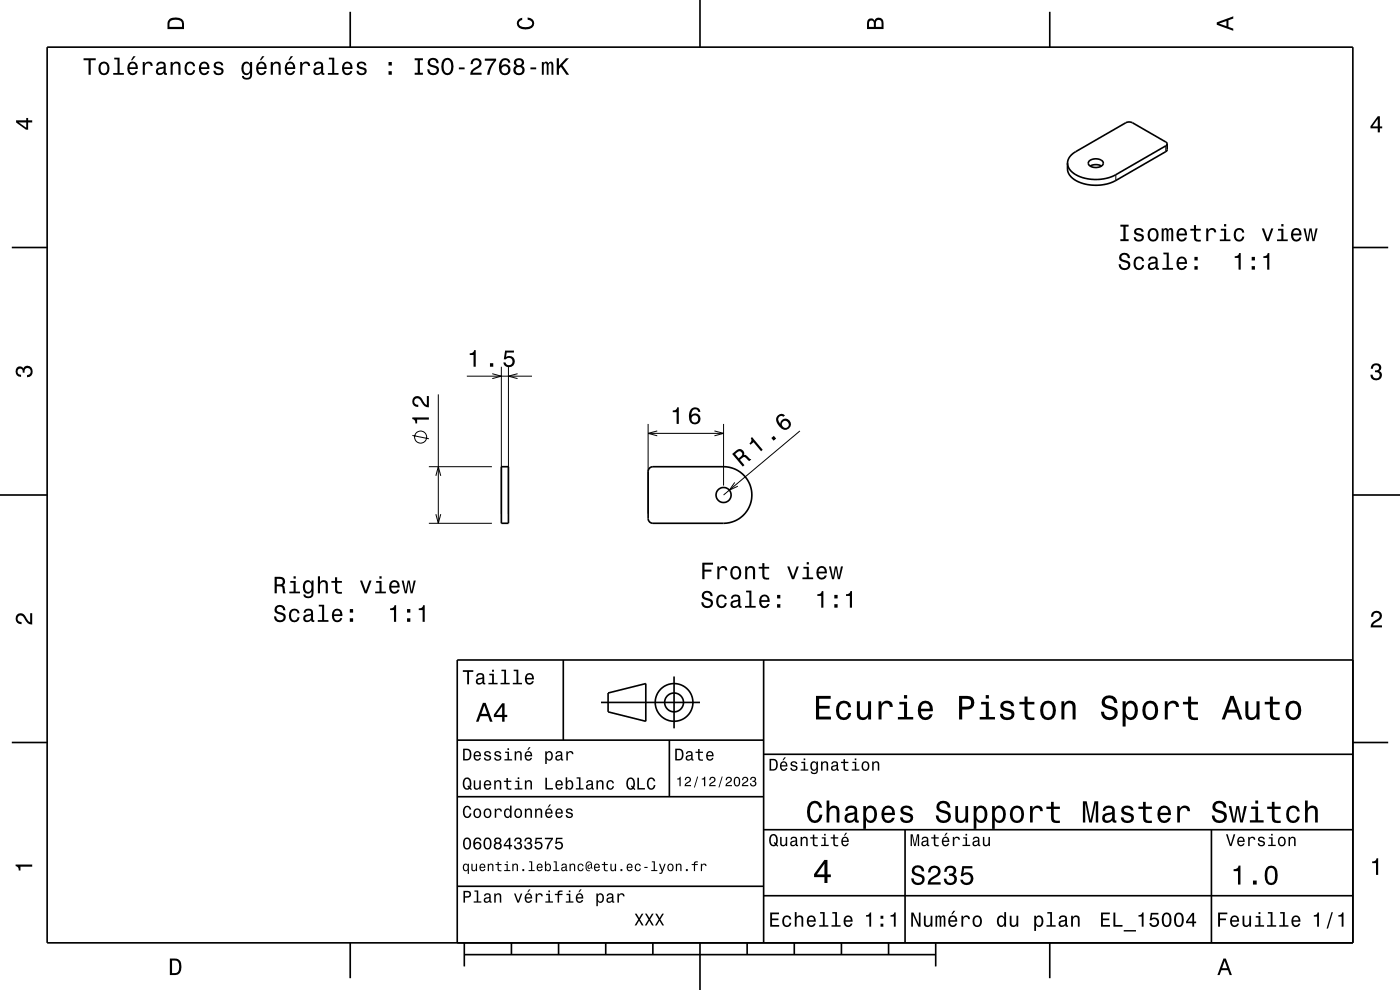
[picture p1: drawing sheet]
<svg xmlns="http://www.w3.org/2000/svg" width="297mm" height="210mm" viewBox="0 0 297 210" stroke-linecap="round" stroke-linejoin="round" font-family="sans-serif">
<g fill="none" stroke="#000" stroke-width=".21">
<path d="M236.7 37.1v1.2M247.3 30.9v1.3M99 79.8h13.9M104.4 79.3l2 .5-2 .5M106.4 77.8v31.2M107.9 77.8v31.2M109.8 79.3l-1.9 .5 1.9 .5M87.5 92.4l3.5 .7M91 99h13.4M93 83.7v27.3M137.5 89.9v19.1M137.5 91.9h16"/>
<path d="M139.4 91.4l-1.9 .5 1.9 .5M151.6 91.4l1.9 .5-1.9 .5M153.5 89.9v13.1M169.7 91.4l-16.2 13.6M91 111h13.4M92.5 100.9l.5-1.9 .5 1.9M92.5 109.1l.5 1.9 .5-1.9M155.9 102.3l-1.2 1.7 1.8-.9"/>
<circle cx="89.2" cy="92.7" r="1.28"/>
</g>
<g fill="none" stroke="#000" stroke-width=".35">
<path d="M10 10h277v190h-277zM74.3 2.5v7.5M148.5 0v10M222.7 2.5v7.5M231.1 34.2a2.09 2.09 0 0 1 2.9 .3 1.24 1.24 0 0 1-1.6 1 1.21 1.21 0 0 1-1.5-1zM231.3 35.2a2.5 2.5 0 0 1 2.4 0M247.6 30.5v1.3l-.3 .4-10.6 6.1a8.9 8.9 0 0 1-9.5-.8l-.7-1.2v-1.7M247.6 30.5l-.3-.4-7.1-4.1-.9-.1-.5 .1-10.6 6.2a3 3 0 0 0-1.7 2.4M247.6 30.5l-.3 .4-10.6 6.2a8.9 8.9 0 0 1-9.5-.8l-.5-.8-.2-.9M2.5 52.5h7.5M287 52.5h7.5M106.4 99h1.5v12h-1.5z"/>
<path d="M137.8 99.3l.7-.3h15a6 6 0 0 1 6 6 6 6 0 0 1-6 6h-15l-.5-.2-.4-.3-.1-.5v-10zM0 105h10M287 105h10M119.5 140v17M162 140v60M287 140h-190v60M2.5 157.5h7.5M97 157h65M127.5 149h21M129 147l8-2v8l-8-2zM142 157v12M143 143.5v11"/>
<path d="M287 157.5h7.5M97 169h65M162 176h125M162 160h125M192 176v24M257 176v24M97 188h65M162 190h125M74.3 200v7.5M98.5 202.5h100M98.5 200v5M108.5 200v2.5"/>
<path d="M118.5 200v2.5M128.5 200v2.5M138.5 200v2.5M148.5 200v10M158.5 200v2.5M168.5 200v2.5M178.5 200v2.5M188.5 200v2.5M198.5 200v5M222.7 200v7.5"/>
<circle cx="153.5" cy="105" r="1.6"/>
<circle cx="143" cy="149" r="2"/>
<circle cx="143" cy="149" r="4"/>
</g>
<g fill="#000">
<path d="M17.7 12.4v.4h1.1v3.1h.5v-3.1h1v-.4zM21.2 13.4a1.52 1.52 0 0 0 .9 2.6 1.48 1.48 0 0 0 1.1-1.5 1.48 1.48 0 0 0-1.1-1.4l-.5 .1zM21.5 13.7a.67 .67 0 0 1 .7-.2 .67 .67 0 0 1 .5 .5 1.11 1.11 0 0 1-.6 1.6 1.17 1.17 0 0 1-.6-1.9zM24.2 12.2v.4h.7v2.9h-.9v.4h2.3v-.4h-.9v-3.3zM28.3 11.9l-.5 .9h.3l.7-.9zM27.3 13.4a1.54 1.54 0 0 0 .8 2.6 1.06 1.06 0 0 0 1.1-.9h-.4l-.3 .3-.3 .2a.75 .75 0 0 1-.7-1h1.7a1.16 1.16 0 0 0-.4-1.3 1.16 1.16 0 0 0-1.5 .1zM27.7 13.7a.66 .66 0 0 1 .8-.2 .66 .66 0 0 1 .3 .8h-1.3zM30.3 13.2v2.7h.4v-1.6a.66 .66 0 0 1 .4-.8 .66 .66 0 0 1 .8 .3l.1 .2h.4a.89 .89 0 0 0-.7-.9 .89 .89 0 0 0-1 .5v-.4zM33.4 13.3l-.2 .6h.4a.55 .55 0 0 1 .7-.5 .55 .55 0 0 1 .3 .8h-.2a1 1 0 0 0-1 .2 1 1 0 0 0-.3 1.1 .94 .94 0 0 0 1.7 0l.1 .3 .5 .1v-.4h-.2v-1.6a1.02 1.02 0 0 0-1.8-.6zM33.6 14.8l1.1-.3a.77 .77 0 0 1-.2 .9 .77 .77 0 0 1-.9 0zM36.2 13.2v2.7h.4v-1.6a.63 .63 0 0 1 .6-.9 .63 .63 0 0 1 .6 .8v1.7h.5v-1.8a.89 .89 0 0 0-.6-1 .89 .89 0 0 0-1.1 .5v-.4zM39.5 13.4a1.52 1.52 0 0 0 .8 2.6 1.05 1.05 0 0 0 1.1-1.1h-.4a.67 .67 0 0 1-.7 .7 .67 .67 0 0 1-.7-.6 1.12 1.12 0 0 1 .7-1.6 .6 .6 0 0 1 .7 .6h.4a1.09 1.09 0 0 0-.8-.9 1.09 1.09 0 0 0-1.1 .3zM42.5 13.4a1.54 1.54 0 0 0 .8 2.6 1.06 1.06 0 0 0 1.1-.9h-.5l-.2 .3-.4 .2a.75 .75 0 0 1-.6-1h1.7a1.16 1.16 0 0 0-.5-1.3 1.16 1.16 0 0 0-1.4 .1zM42.8 13.7a.66 .66 0 0 1 .8-.2 .66 .66 0 0 1 .4 .8h-1.3zM45.6 13.3a.75 .75 0 0 0-.2 .8 .75 .75 0 0 0 .7 .5l.9 .4a.63 .63 0 0 1-.6 .6 .63 .63 0 0 1-.7-.6h-.4a1.07 1.07 0 0 0 1.2 .9 1.07 1.07 0 0 0 .9-1.2l-.4-.3-1.1-.3a.54 .54 0 0 1 .4-.7 .54 .54 0 0 1 .6 .5h.5a1.03 1.03 0 0 0-.7-.9 1.03 1.03 0 0 0-1.1 .3zM51.5 13.4a1.57 1.57 0 0 0 .8 2.6l.4-.2 .4-.4a.73 .73 0 0 1-.4 1.1 .73 .73 0 0 1-1-.4h-.4a1.1 1.1 0 0 0 1.3 .8 1.1 1.1 0 0 0 .9-1.2v-2.5h-.4v.4l-.4-.4a.9 .9 0 0 0-1.2 .2zM51.8 13.7a.63 .63 0 0 1 .7-.2 .63 .63 0 0 1 .5 .6 1.1 1.1 0 0 1-.7 1.5 1.19 1.19 0 0 1-.5-1.9zM55.6 11.9l-.5 .9h.3l.7-.9zM54.6 13.4a1.54 1.54 0 0 0 .8 2.6 1.06 1.06 0 0 0 1.1-.9h-.4l-.2 .3-.4 .2a.76 .76 0 0 1-.7-1h1.8a1.17 1.17 0 0 0-.5-1.3 1.17 1.17 0 0 0-1.5 .1zM55 13.7a.66 .66 0 0 1 .8-.2 .66 .66 0 0 1 .3 .8h-1.3zM57.4 13.2v2.7h.5v-1.6a.63 .63 0 0 1 .4-.8 .63 .63 0 0 1 .8 .4v2h.4v-1.8a.89 .89 0 0 0-.6-1 .89 .89 0 0 0-1 .5v-.4zM61.7 11.9l-.5 .9h.3l.7-.9zM60.7 13.4a1.54 1.54 0 0 0 .8 2.6 1.06 1.06 0 0 0 1.1-.9h-.4l-.3 .3-.3 .2a.75 .75 0 0 1-.7-1h1.7a1.17 1.17 0 0 0-.4-1.3 1.17 1.17 0 0 0-1.5 .1zM61.1 13.7a.66 .66 0 0 1 .8-.2 .66 .66 0 0 1 .3 .8h-1.3zM63.7 13.2v2.7h.4v-1.6a.66 .66 0 0 1 .4-.8 .66 .66 0 0 1 .8 .3v.2h.5a.89 .89 0 0 0-.7-.9 .89 .89 0 0 0-1 .5v-.4zM66.8 13.3l-.2 .6h.4a.55 .55 0 0 1 .6-.5 .55 .55 0 0 1 .4 .8h-.2a1 1 0 0 0-1 .2 1 1 0 0 0-.3 1.1 .93 .93 0 0 0 1.7 0l.1 .3 .5 .1v-.4h-.2v-1.6a1.02 1.02 0 0 0-.7-.8 1.02 1.02 0 0 0-1.1 .2zM67 14.8l1.1-.3a.77 .77 0 0 1-.2 .9 .77 .77 0 0 1-.9 0l-.1-.3zM69.8 12.2v.4h.7v2.9h-.9v.4h2.2v-.4h-.9v-3.3zM72.9 13.4a1.54 1.54 0 0 0 .8 2.6 1.05 1.05 0 0 0 1-.9h-.4l-.2 .3-.4 .2a.75 .75 0 0 1-.7-1h1.8a1.16 1.16 0 0 0-.5-1.3 1.16 1.16 0 0 0-1.4 .1zM73.2 13.7a.66 .66 0 0 1 .8-.2 .66 .66 0 0 1 .3 .8h-1.3zM75.9 13.3a.75 .75 0 0 0-.2 .8 .75 .75 0 0 0 .7 .5l.9 .4a.63 .63 0 0 1-.6 .6 .63 .63 0 0 1-.6-.6h-.5a1.07 1.07 0 0 0 1.2 .9 1.07 1.07 0 0 0 .9-1.2l-.4-.3-1.1-.3a.54 .54 0 0 1 .5-.7 .54 .54 0 0 1 .6 .5h.4a1.03 1.03 0 0 0-.7-.9 1.03 1.03 0 0 0-1.1 .3zM82.4 15.1v.8h.7v-.8zM82.4 13.2v.7h.7v-.7zM88 12.4v.4h.6v2.6h-.6v.5h1.7v-.5h-.6v-2.6h.6v-.4zM91 12.6a.96 .96 0 0 0-.2 1 .96 .96 0 0 0 .9 .6 .77 .77 0 0 1 .9 1 .84 .84 0 0 1-.9 .3 .84 .84 0 0 1-.6-.8h-.5a1.21 1.21 0 0 0 1.5 1.3 1.21 1.21 0 0 0 .8-1.8l-.8-.3a.71 .71 0 0 1-.9-.7 .7 .7 0 0 1 .8-.5 .7 .7 0 0 1 .6 .7h.4a1.16 1.16 0 0 0-.7-1.1 1.16 1.16 0 0 0-1.3 .3zM94 12.7a2.53 2.53 0 0 0 .4 3.1 1.21 1.21 0 0 0 1.7-.9 1.93 1.93 0 0 0-.9-2.6l-.8 .1zM94.6 12.8l.3-.1a1.7 1.7 0 0 1 .3 2.7l-.3 .1a1.13 1.13 0 0 1-.8-1.4l.1-.6zM97.3 14.3v.4h1.3v-.4zM100.2 12.7l-.4 .9h.5a.7 .7 0 0 1 .5-.8 .7 .7 0 0 1 .9 .5 .7 .7 0 0 1-.5 .8 1.81 1.81 0 0 0-1.4 1.8h2.4v-.5h-1.9a2.23 2.23 0 0 1 1.4-1.1 1.13 1.13 0 0 0 .1-1.7 1.13 1.13 0 0 0-1.6 .1zM102.8 12.4v.5h2a5.2 5.2 0 0 0-1.5 3h.5a5.3 5.3 0 0 1 1.4-3v-.5zM106.4 12.6a2.4 2.4 0 0 0 .2 3.3 1.16 1.16 0 0 0 1.5-.4 1.16 1.16 0 0 0-.2-1.5 1.16 1.16 0 0 0-1.6 0 1.03 1.03 0 0 1 .9-1.3 .58 .58 0 0 1 .6 .6h.5a1.12 1.12 0 0 0-.8-.9 1.12 1.12 0 0 0-1.1 .2zM106.3 14.8a.75 .75 0 0 1 1.5 0 .75 .75 0 0 1-1.5 0zM109.3 12.6a.83 .83 0 0 0 .2 1.4 1.11 1.11 0 0 0-.5 1.5 1.11 1.11 0 0 0 1.6 .4 1.03 1.03 0 0 0 .7-.9 1.03 1.03 0 0 0-.6-1 .89 .89 0 0 0 .4-1.1 .89 .89 0 0 0-1-.6zM109.4 14.9a.71 .71 0 0 1 1.4 0 .71 .71 0 0 1-1.4 0zM109.5 13.3a.6 .6 0 0 1 1.2 0 .6 .6 0 0 1-1.2 0zM112.5 14.3v.4h1.2v-.4zM114.9 13.2v2.7h.5v-2.1l.2-.3h.2l.2 .2v2.2h.4v-2.1l.3-.4 .2 .2 .1 .4v1.9h.4v-1.9a.69 .69 0 0 0-.5-.9l-.6 .3-.2-.2-.3-.1-.5 .3v-.2zM118.1 12.4v3.5h.5v-1.3l.4-.4 1.2 1.7h.5l-1.4-2.1 1.4-1.4h-.6l-1.5 1.6v-1.6z" fill-rule="evenodd"/>
<path d="M36 4a2.18 2.18 0 0 0-.5 2.2h3.5v-1.2a1.43 1.43 0 0 0-1.7-1.3zM36.3 4.4a2.15 2.15 0 0 1 2.2 .3l.1 1h-2.6v-1z" fill-rule="evenodd"/>
<path d="M109.9 4.2l.9-.4v.4a.7 .7 0 0 0-.7 .5 .7 .7 0 0 0 .3 .8 1.7 1.7 0 0 0 2.5-.5 .9 .9 0 0 0-1-.8v-.5a1.24 1.24 0 0 1 1.4 1.1 1.24 1.24 0 0 1-1 1.4 2.22 2.22 0 0 1-2.5-.7l-.2-.5z" fill-rule="evenodd"/>
<path d="M184.2 4.2l-.3 .7v1.3h3.5v-1.3a.98 .98 0 0 0-.7-1.1 .98 .98 0 0 0-1.2 .6 .84 .84 0 0 0-1.3-.2zM184.5 4.5a.54 .54 0 0 1 .6-.1 .54 .54 0 0 1 .3 .6v.7h-1zM185.9 4.4a.62 .62 0 0 1 .8-.1 .62 .62 0 0 1 .3 .6v.8h-1.2z" fill-rule="evenodd"/>
<path d="M258.1 4.7v.6l3.5 1.2v-.4l-1-.4v-1.4l1-.4v-.4zM258.6 5l1.6-.5v1z" fill-rule="evenodd"/>
<path d="M3.4 25.5v.5l2.1 1.5h.5v-1.5h.8v-.5h-.8v-.5h-.4v.5zM4 26h1.6v1.1z" fill-rule="evenodd"/>
<path d="M292.3 24.7l-1.6 2.1v.4h1.6v.9h.4v-.9h.5v-.4h-.5v-2.1zM292.3 25.2v1.6h-1.1z" fill-rule="evenodd"/>
<path d="M237.7 53.9a.97 .97 0 0 0-.2 1.1 .97 .97 0 0 0 .9 .6 .77 .77 0 0 1 .9 .9 .83 .83 0 0 1-.9 .3 .83 .83 0 0 1-.6-.8h-.5a1.21 1.21 0 0 0 1.5 1.3 1.21 1.21 0 0 0 .7-1.8l-.8-.3a.72 .72 0 0 1-.8-.6 .7 .7 0 0 1 .7-.6 .7 .7 0 0 1 .7 .7h.4a1.17 1.17 0 0 0-.7-1.1 1.17 1.17 0 0 0-1.3 .3zM240.8 54.8a1.53 1.53 0 0 0 .8 2.5 1.06 1.06 0 0 0 1.1-1.1h-.4a.67 .67 0 0 1-.6 .7 .67 .67 0 0 1-.7-.6 1.11 1.11 0 0 1 .6-1.5 .59 .59 0 0 1 .7 .6h.4a1.09 1.09 0 0 0-.8-1 1.09 1.09 0 0 0-1.1 .4zM243.9 54.6l-.3 .7h.4a.55 .55 0 0 1 .7-.5 .55 .55 0 0 1 .4 .7l-.2 .1a1 1 0 0 0-1.1 .2 1 1 0 0 0-.3 1 .93 .93 0 0 0 1.7 .1l.1 .3h.6v-.3l-.3-.1v-1.6a1.02 1.02 0 0 0-1.7-.6zM244 56.2l1.1-.4a.77 .77 0 0 1-.2 .9 .77 .77 0 0 1-.8 .1zM246.8 53.6v.4h.7v2.8h-.9v.4h2.3v-.4h-1v-3.2zM249.9 54.8a1.55 1.55 0 0 0 .8 2.5 1.07 1.07 0 0 0 1.1-.9h-.5l-.2 .4-.4 .1a.76 .76 0 0 1-.7-.9h1.8a1.17 1.17 0 0 0-.5-1.4 1.17 1.17 0 0 0-1.4 .2zM250.2 55a.66 .66 0 0 1 .8-.1 .66 .66 0 0 1 .4 .7h-1.4zM253.4 56.5v.7h.7v-.7zM253.4 54.5v.7h.7v-.7z" fill-rule="evenodd"/>
<path d="M237.7 47.7v.4h.6v2.6h-.6v.5h1.7v-.5h-.6v-2.6h.6v-.4zM240.8 48.6a.75 .75 0 0 0-.2 .8 .75 .75 0 0 0 .7 .5l.9 .4a.63 .63 0 0 1-.6 .6 .63 .63 0 0 1-.7-.6h-.4a1.07 1.07 0 0 0 1.2 .9 1.07 1.07 0 0 0 .9-1.2l-.4-.3-1.1-.3a.54 .54 0 0 1 .4-.7 .54 .54 0 0 1 .7 .5h.4a1.03 1.03 0 0 0-.7-.9 1.03 1.03 0 0 0-1.1 .3zM243.8 48.7a1.53 1.53 0 0 0 .8 2.6 1.48 1.48 0 0 0 1.2-1.5 1.48 1.48 0 0 0-1.2-1.4l-.5 .1zM244.1 49a.67 .67 0 0 1 .7-.2 .67 .67 0 0 1 .5 .5 1.11 1.11 0 0 1-.7 1.6 1.17 1.17 0 0 1-.5-1.9zM246.4 48.5v2.7h.5v-1.9l.2-.5h.2l.2 .2v2.2h.4v-2.1l.3-.4 .2 .2 .1 .4v1.9h.4v-1.9a.69 .69 0 0 0-.5-.9l-.6 .3-.2-.2-.3-.1-.5 .3v-.2zM249.9 48.7a1.55 1.55 0 0 0 .8 2.6 1.07 1.07 0 0 0 1.1-.9h-.5l-.2 .3-.4 .2a.76 .76 0 0 1-.7-1h1.8a1.17 1.17 0 0 0-.5-1.3 1.17 1.17 0 0 0-1.4 .1zM250.2 49a.66 .66 0 0 1 .8-.2 .66 .66 0 0 1 .4 .8h-1.4zM253.3 47.7v.8h-.8v.4h.8v1.8a1.05 1.05 0 0 0 1.4 .5v-.4a.68 .68 0 0 1-1-.3v-1.6h1v-.4h-1v-.8zM255.9 48.5v2.7h.4v-1.6a.66 .66 0 0 1 .4-.8 .66 .66 0 0 1 .8 .3l.1 .2h.4a.89 .89 0 0 0-.7-.9 .89 .89 0 0 0-1 .5v-.4zM259 48.5v.4h.7v1.9h-.9v.4h2.2v-.4h-.9v-2.3zM259.7 47.5v.5h.4v-.5zM262 48.7a1.53 1.53 0 0 0 .9 2.6 1.07 1.07 0 0 0 1.1-1.1h-.5a.67 .67 0 0 1-.6 .7 .67 .67 0 0 1-.7-.6 1.11 1.11 0 0 1 .7-1.6 .59 .59 0 0 1 .6 .6h.5a1.09 1.09 0 0 0-.8-.9 1.09 1.09 0 0 0-1.2 .3zM267.7 48.5l1 2.7h.5l.9-2.7h-.4l-.8 2.1-.8-2.1zM271.1 48.5v.4h.7v1.9h-.9v.4h2.3v-.4h-.9v-2.3zM271.8 47.5v.5h.5v-.5zM274.2 48.7a1.54 1.54 0 0 0 .8 2.6 1.07 1.07 0 0 0 1.1-.9h-.5l-.2 .3-.4 .2a.76 .76 0 0 1-.7-1h1.8a1.17 1.17 0 0 0-.5-1.3 1.17 1.17 0 0 0-1.4 .1zM274.5 49a.66 .66 0 0 1 .8-.2 .66 .66 0 0 1 .3 .8h-1.3zM276.5 48.5l.7 2.7h.4l.4-2.3 .4 2.3h.4l.7-2.7h-.4l-.5 2.3-.4-2.3h-.4l-.4 2.3-.4-2.3z" fill-rule="evenodd"/>
<path d="M261.9 54.4v.3h.9v2.5h.4v-3.5h-.3a.77 .77 0 0 1-1 .7zM265.5 56.5v.7h.7v-.7zM265.5 54.5v.7h.7v-.7zM268 54.4v.3h.8v2.5h.5v-3.5h-.4a.77 .77 0 0 1-.9 .7z" fill-rule="evenodd"/>
<path d="M99.6 74.9v.4h.9v2.5h.4v-3.5h-.3a.77 .77 0 0 1-1 .6zM103.9 77v.8h.7v-.8zM107.2 74.4l-.3 1.8h.4a.79 .79 0 0 1 1.1-.2 .79 .79 0 0 1 .1 1.2 .79 .79 0 0 1-1.2-.1l-.1-.2h-.4a1.21 1.21 0 0 0 1.5 1 1.21 1.21 0 0 0 .8-1.6 1.21 1.21 0 0 0-1.7-.6l.1-.9h1.5v-.4z" fill-rule="evenodd"/>
<path d="M291.1 77.4a1.08 1.08 0 0 1 1.4-.2 1.08 1.08 0 0 1 .4 1.2l-.3 .3a1.06 1.06 0 0 1 .5 1.3 1.06 1.06 0 0 1-1.2 .7 1.1 1.1 0 0 1-1.2-1.2h.5a.71 .71 0 0 0 1 .8 .71 .71 0 0 0 .1-1.3h-.6v-.4a.61 .61 0 0 0 .8-.3 .61 .61 0 0 0-.2-.8 .61 .61 0 0 0-.9 .2l-.1 .5h-.5z" fill-rule="evenodd"/>
<path d="M3.6 78a.86 .86 0 0 1 1.4 .2 1.06 1.06 0 0 1 1.2-.6 1.06 1.06 0 0 1 .7 1.2 1.1 1.1 0 0 1-1.2 1.2v-.4a.71 .71 0 0 0 .8-1 .71 .71 0 0 0-1.3-.1v.6h-.4a.61 .61 0 0 0-.3-.8 .61 .61 0 0 0-.8 .2 .61 .61 0 0 0 .2 .8l.6 .2v.4a1.15 1.15 0 0 1-1.2-.6 1.15 1.15 0 0 1 .3-1.3z" fill-rule="evenodd"/>
<path d="M87.5 88.5v.4a.77 .77 0 0 1 .6 .9h.4v-.8h2.5v-.5zM87.7 84.3a1.2 1.2 0 0 0-.1 1.4 1.2 1.2 0 0 0 1.1 .6v-.4a.71 .71 0 0 1-.8-.5 .71 .71 0 0 1 .5-.9 .71 .71 0 0 1 .8 .5 1.81 1.81 0 0 0 1.8 1.4v-2.4h-.4v1.9a2.23 2.23 0 0 1-1.2-1.5 1.11 1.11 0 0 0-1.7-.1z" fill-rule="evenodd"/>
<path d="M142.7 87.1v.3h.8v2.5h.5v-3.5h-.3a.77 .77 0 0 1-1 .7zM146.7 86.7a2.39 2.39 0 0 0 .2 3.2 1.16 1.16 0 0 0 1.5-.3 1.16 1.16 0 0 0-.2-1.6 1.16 1.16 0 0 0-1.5 .1 1.02 1.02 0 0 1 .8-1.3 .58 .58 0 0 1 .6 .6h.5a1.12 1.12 0 0 0-.8-1 1.12 1.12 0 0 0-1.1 .3zM146.6 88.9a.75 .75 0 0 1 1.5 0 .75 .75 0 0 1-1.5 0z" fill-rule="evenodd"/>
<path d="M155.3 96.3l2.3 2.7 .3-.3-.9-1.2a.85 .85 0 0 1 1.3-.3l.7 .6 .4-.3-1.2-1h-.4a.97 .97 0 0 0-.4-1.1 .97 .97 0 0 0-1.2 .1zM156 96.3a1.09 1.09 0 0 1 1.1-.5 .6 .6 0 0 1 .4 .5 .6 .6 0 0 1-.4 .6l-.4 .3z" fill-rule="evenodd"/>
<path d="M159.3 92.9a.77 .77 0 0 1-.3 1.2l.2 .2 .7-.5 1.6 1.9 .3-.3-2.3-2.7zM163.6 92.9l.5 .6 .6-.5-.5-.5zM165.1 88.1a1.58 1.58 0 0 0 .2 2.3 1.26 1.26 0 0 0 1.8 .7 1.26 1.26 0 0 0 .4-1.9 1.11 1.11 0 0 0-1.2-.4 1.11 1.11 0 0 0-.8 1.1 1.03 1.03 0 0 1-.2-1.5 .58 .58 0 0 1 .9 0l.3-.3a.99 .99 0 0 0-1.4 0zM165.8 90a.75 .75 0 0 1 1.5 0 .75 .75 0 0 1-1.5 0z" fill-rule="evenodd"/>
<path d="M3.6 130.4a1.22 1.22 0 0 1 2 .7l.4 .6 .4 .3v-1.9h.4v2.4a1.8 1.8 0 0 1-1.7-1.4 .71 .71 0 0 0-.9-.5 .71 .71 0 0 0-.5 .8 .71 .71 0 0 0 .9 .5v.5a1.18 1.18 0 0 1-1.2-.7 1.18 1.18 0 0 1 .2-1.3z" fill-rule="evenodd"/>
<path d="M58.3 122.4v3.5h.4v-1.5a.85 .85 0 0 1 1.2 .5l.2 1h.5l-.3-1.5-.3-.3a.97 .97 0 0 0 .4-1.1 .97 .97 0 0 0-1-.6zM58.7 122.8a1.09 1.09 0 0 1 1.3 .3 .61 .61 0 0 1-.1 .6 .61 .61 0 0 1-.6 .3h-.6zM61.6 123.2v.4h.7v1.9h-.9v.4h2.2v-.4h-.9v-2.3zM62.3 122.2v.5h.4v-.5zM64.5 123.4a1.57 1.57 0 0 0 .8 2.6l.4-.2 .4-.4a.73 .73 0 0 1-.3 1.1 .73 .73 0 0 1-1-.4h-.4a1.09 1.09 0 0 0 1.2 .8 1.09 1.09 0 0 0 .9-1.2v-2.5h-.4v.4l-.4-.4a.89 .89 0 0 0-1.2 .2zM64.9 123.7a.63 .63 0 0 1 .7-.2 .63 .63 0 0 1 .4 .6 1.11 1.11 0 0 1-.6 1.5 1.2 1.2 0 0 1-.5-1.9zM67.4 122.2v3.7h.5v-1.6a.63 .63 0 0 1 .5-.9 .63 .63 0 0 1 .7 .8v1.7h.4v-1.8a.88 .88 0 0 0-.6-1 .88 .88 0 0 0-1 .4v-1.3zM71.1 122.4v.8h-.8v.4h.8v1.8a1.05 1.05 0 0 0 1.4 .5v-.4a.68 .68 0 0 1-1-.3v-1.6h1v-.4h-1v-.8zM76.4 123.2l1 2.7h.4l1-2.7h-.4l-.8 2.1-.8-2.1zM79.8 123.2v.4h.7v1.9h-.9v.4h2.3v-.4h-1v-2.3zM80.5 122.2v.5h.5v-.5zM82.9 123.4a1.54 1.54 0 0 0 .8 2.6 1.06 1.06 0 0 0 1-.9h-.4l-.2 .3-.4 .2a.76 .76 0 0 1-.7-1h1.8a1.17 1.17 0 0 0-.5-1.3 1.17 1.17 0 0 0-1.4 .1zM83.2 123.7a.66 .66 0 0 1 .8-.2 .66 .66 0 0 1 .3 .8h-1.3zM85.2 123.2l.7 2.7h.4l.4-2.3 .4 2.3h.4l.7-2.7h-.4l-.5 2.3-.4-2.3h-.4l-.4 2.3-.5-2.3z" fill-rule="evenodd"/>
<path d="M58.5 128.6a.96 .96 0 0 0-.2 1.1 .96 .96 0 0 0 .9 .6 .77 .77 0 0 1 .9 .9 .84 .84 0 0 1-.9 .3 .84 .84 0 0 1-.6-.7h-.5a1.21 1.21 0 0 0 1.5 1.2 1.21 1.21 0 0 0 .7-1.8l-.8-.3a.71 .71 0 0 1-.8-.6 .7 .7 0 0 1 .8-.6 .7 .7 0 0 1 .6 .7h.4a1.16 1.16 0 0 0-.7-1.1 1.16 1.16 0 0 0-1.3 .3zM61.6 129.5a1.53 1.53 0 0 0 .8 2.5 1.06 1.06 0 0 0 1.1-1.1h-.4a.67 .67 0 0 1-.6 .7 .67 .67 0 0 1-.7-.6 1.11 1.11 0 0 1 .6-1.5 .59 .59 0 0 1 .7 .6h.4a1.09 1.09 0 0 0-.7-1 1.09 1.09 0 0 0-1.2 .4zM64.7 129.3l-.3 .7h.4a.55 .55 0 0 1 .7-.5 .55 .55 0 0 1 .4 .7l-.2 .1a1 1 0 0 0-1.1 .2 1 1 0 0 0-.2 1 .93 .93 0 0 0 1.6 .1l.1 .3h.6v-.3l-.3-.1v-.2v-1.4a1.02 1.02 0 0 0-.7-.8 1.02 1.02 0 0 0-1 .2zM64.9 130.9l1.1-.4a.77 .77 0 0 1-.2 .9 .77 .77 0 0 1-.9 .1l-.1-.3zM67.6 128.3v.4h.7v2.8h-.9v.4h2.3v-.4h-.9v-3.2zM70.7 129.5a1.54 1.54 0 0 0 .8 2.5 1.06 1.06 0 0 0 1.1-.9h-.4l-.3 .4-.3 .1a.76 .76 0 0 1-.7-.9h1.7a1.16 1.16 0 0 0-.4-1.4 1.16 1.16 0 0 0-1.5 .2zM71.1 129.7a.66 .66 0 0 1 .8-.1 .66 .66 0 0 1 .3 .7h-1.3zM74.2 131.2v.7h.7v-.7zM74.2 129.2v.7h.7v-.7z" fill-rule="evenodd"/>
<path d="M82.8 129.1v.3h.8v2.5h.4v-3.5h-.3a.78 .78 0 0 1-.9 .7zM86.4 131.2v.7h.7v-.7zM86.4 129.2v.7h.7v-.7zM88.8 129.1v.3h.8v2.5h.5v-3.5h-.3a.77 .77 0 0 1-1 .7z" fill-rule="evenodd"/>
<path d="M149 119.4v3.5h.5v-1.7h1.4v-.4h-1.4v-1h1.8v-.4zM152.2 120.1v2.8h.4v-1.6a.67 .67 0 0 1 .4-.8 .67 .67 0 0 1 .8 .3v.2h.5a.89 .89 0 0 0-.7-.9 .89 .89 0 0 0-1 .5v-.5zM155.2 120.4a1.53 1.53 0 0 0 .9 2.6 1.48 1.48 0 0 0 1.2-1.5 1.48 1.48 0 0 0-1.2-1.4l-.5 .1zM155.6 120.7a.67 .67 0 0 1 .7-.2 .67 .67 0 0 1 .5 .5 1.11 1.11 0 0 1-.7 1.6 1.17 1.17 0 0 1-.5-1.9zM158.1 120.1v2.8h.4v-1.6a.64 .64 0 0 1 .4-.8 .64 .64 0 0 1 .8 .4v2h.5v-1.8a.89 .89 0 0 0-.6-1 .89 .89 0 0 0-1.1 .5v-.5zM161.7 119.5v.7h-.8v.4h.8v1.8a1.04 1.04 0 0 0 1.5 .5v-.4a.68 .68 0 0 1-1-.3v-1.6h1v-.4h-1v-.7zM167 120.1l1 2.8h.5l1-2.8h-.5l-.8 2.2-.7-2.2zM170.4 120.2v.4h.7v1.9h-.9v.4h2.3v-.4h-.9v-2.3zM171.1 119.2v.5h.5v-.5zM173.5 120.4a1.54 1.54 0 0 0 .8 2.6 1.06 1.06 0 0 0 1.1-.9h-.5l-.2 .3-.4 .2a.76 .76 0 0 1-.6-1h1.7a1.17 1.17 0 0 0-.5-1.3 1.17 1.17 0 0 0-1.4 .1zM173.8 120.7a.66 .66 0 0 1 .8-.2 .66 .66 0 0 1 .4 .8h-1.3zM175.8 120.1l.7 2.8h.4l.4-2.3 .4 2.3h.5l.6-2.8h-.4l-.4 2.3-.4-2.3h-.5l-.4 2.3-.4-2.3z" fill-rule="evenodd"/>
<path d="M149.2 125.6a.96 .96 0 0 0-.3 1.1 .96 .96 0 0 0 .9 .6 .77 .77 0 0 1 .9 .9 .84 .84 0 0 1-.9 .3 .84 .84 0 0 1-.6-.7h-.4a1.21 1.21 0 0 0 1.5 1.2 1.21 1.21 0 0 0 .7-1.8l-.8-.3a.71 .71 0 0 1-.9-.6 .7 .7 0 0 1 .8-.6 .7 .7 0 0 1 .6 .7h.5a1.16 1.16 0 0 0-.7-1.1 1.16 1.16 0 0 0-1.3 .3zM152.2 126.5a1.53 1.53 0 0 0 .9 2.5 1.05 1.05 0 0 0 1.1-1.1h-.4a.67 .67 0 0 1-.7 .7 .67 .67 0 0 1-.7-.6 1.12 1.12 0 0 1 .7-1.5 .6 .6 0 0 1 .6 .6h.5a1.09 1.09 0 0 0-.8-1 1.09 1.09 0 0 0-1.2 .4zM155.3 126.3l-.2 .7h.4a.55 .55 0 0 1 .6-.5 .55 .55 0 0 1 .4 .7l-.2 .1a1 1 0 0 0-1 .2 1 1 0 0 0-.3 1 .94 .94 0 0 0 1.7 .1l.1 .3h.5v-.3l-.2-.1-.1-1.6a1.02 1.02 0 0 0-1.7-.6zM155.5 127.9l1.1-.4a.77 .77 0 0 1-.2 .9 .77 .77 0 0 1-.9 .1zM158.3 125.3v.4h.7v2.8h-.9v.4h2.2v-.4h-.9v-3.2zM161.3 126.5a1.54 1.54 0 0 0 .8 2.5 1.06 1.06 0 0 0 1.1-.9h-.4l-.2 .4-.4 .1a.76 .76 0 0 1-.7-.9h1.8a1.17 1.17 0 0 0-.5-1.4 1.17 1.17 0 0 0-1.5 .2zM161.7 126.7a.66 .66 0 0 1 .8-.1 .66 .66 0 0 1 .3 .7h-1.3zM164.8 128.2v.7h.7v-.7zM164.8 126.2v.7h.7v-.7z" fill-rule="evenodd"/>
<path d="M173.4 126.1v.3h.8v2.5h.5v-3.5h-.4a.77 .77 0 0 1-.9 .7zM177 128.2v.7h.7v-.7zM177 126.2v.7h.7v-.7zM179.5 126.1v.3h.8v2.5h.4v-3.5h-.3a.77 .77 0 0 1-.9 .7z" fill-rule="evenodd"/>
<path d="M291.2 129.9a1.18 1.18 0 0 1 1.9 .3 1.18 1.18 0 0 1-1 1.7l-.5 .3-.3 .5h1.9v.4h-2.4a1.8 1.8 0 0 1 1.4-1.8 .71 .71 0 0 0 .5-.8 .71 .71 0 0 0-.9-.5 .71 .71 0 0 0-.5 .8h-.4z" fill-rule="evenodd"/>
<path d="M98.2 158.8v2.5h.9a1.37 1.37 0 0 0 .7-2.2 1.56 1.56 0 0 0-1.6-.3zM98.6 159.1a.98 .98 0 0 1 1.1 .7 .98 .98 0 0 1-.6 1.2h-.5zM100.7 159.6a1.04 1.04 0 0 0-.2 1.2 1.04 1.04 0 0 0 1 .5l.5-.5h-.3l-.4 .3a.54 .54 0 0 1-.5-.7h1.3a.83 .83 0 0 0-.4-.9 .83 .83 0 0 0-1 .1zM100.9 159.7l.2-.1a.47 .47 0 0 1 .5 .1 .47 .47 0 0 1 .1 .5h-.9zM102.9 159.5l-.2 .1a.69 .69 0 0 0 .9 .9l.2 .1a.43 .43 0 0 1-.4 .5 .43 .43 0 0 1-.4-.4h-.3a.74 .74 0 0 0 .9 .7 .74 .74 0 0 0 .5-1l-1-.4a.38 .38 0 0 1 .3-.5 .38 .38 0 0 1 .4 .4h.3a.78 .78 0 0 0-1.2-.4zM105.1 159.5l-.2 .1a.69 .69 0 0 0 .9 .9l.2 .1a.43 .43 0 0 1-.4 .5 .43 .43 0 0 1-.5-.4h-.3a.74 .74 0 0 0 .9 .7 .74 .74 0 0 0 .5-1l-.9-.4a.38 .38 0 0 1 .3-.5 .38 .38 0 0 1 .4 .4h.3a.77 .77 0 0 0-1.2-.4zM107.2 159.4v.3h.5v1.3h-.7v.3h1.6v-.3h-.6v-1.6zM107.7 158.7v.4h.3v-.4zM109.2 159.4v1.9h.3v-1.1a.45 .45 0 0 1 .4-.6 .45 .45 0 0 1 .5 .5v1.2h.3v-1.3a.63 .63 0 0 0-.5-.7 .63 .63 0 0 0-.7 .4v-.3zM112.2 158.5l-.4 .6h.3l.5-.6zM111.5 159.6a1.04 1.04 0 0 0-.2 1.2 1.04 1.04 0 0 0 1.1 .5l.5-.5h-.3l-.5 .3a.54 .54 0 0 1-.5-.7h1.3a.83 .83 0 0 0-.4-.9 .83 .83 0 0 0-1 .1zM111.8 159.7l.1-.1a.48 .48 0 0 1 .5 .1 .48 .48 0 0 1 .2 .5h-1zM115.7 159.4v2.7h.3v-1.1a.66 .66 0 0 0 .7 .4 .66 .66 0 0 0 .5-.6 .91 .91 0 0 0 0-1.1 .91 .91 0 0 0-1-.3l-.2 .3v-.3zM116.1 159.8a.45 .45 0 0 1 .5-.2 .45 .45 0 0 1 .3 .4 .65 .65 0 0 1 .1 .8 .65 .65 0 0 1-.7 .2 .98 .98 0 0 1-.2-1.2zM118.1 159.5l-.2 .4h.3a.39 .39 0 0 1 .4-.3 .39 .39 0 0 1 .3 .5h-.1a.65 .65 0 0 0-1 .4 .65 .65 0 0 0 .6 .9l.6-.3 .1 .2h.4v-.2l-.2-.1v-1.1a.72 .72 0 0 0-.5-.6 .72 .72 0 0 0-.7 .2zM118.2 160.6l.8-.3a.55 .55 0 0 1-.2 .7 .55 .55 0 0 1-.6 0zM120.1 159.4v1.9h.4v-1.1a.47 .47 0 0 1 .2-.6 .47 .47 0 0 1 .6 .2v.2h.4a.64 .64 0 0 0-.5-.7 .64 .64 0 0 0-.8 .4v-.3z" fill-rule="evenodd"/>
<path d="M98.2 142.2v.3h.9v2.7h.4v-2.7h.9v-.3zM101.3 143l-.3 .5h.4a.47 .47 0 0 1 .5-.4 .47 .47 0 0 1 .4 .6l-.2 .1a.84 .84 0 0 0-1 .2 .84 .84 0 0 0 0 1.1 .9 .9 0 0 0 1.3-.2l.1 .2 .5 .1v-.3l-.3-.1v-1.3a.87 .87 0 0 0-1.4-.5zM101.4 144.3l.9-.3a.66 .66 0 0 1-.1 .7 .66 .66 0 0 1-.8 .1zM103.8 142.9v.3h.6v1.6h-.8v.4h2v-.4h-.8v-1.9zM104.4 142.1v.4h.4v-.4zM106.4 142.1v.3h.6v2.4h-.8v.4h1.9v-.4h-.7v-2.7zM109 142.1v.3h.6v2.4h-.8v.4h1.9v-.4h-.7v-2.7zM111.6 143.1a1.32 1.32 0 0 0 .7 2.1 .9 .9 0 0 0 .9-.7h-.3l-.2 .3-.4 .1a.65 .65 0 0 1-.6-.8h1.6a1 1 0 0 0-.4-1.2 1 1 0 0 0-1.3 .2zM111.9 143.3a.57 .57 0 0 1 .7-.1 .57 .57 0 0 1 .3 .6h-1.2z" fill-rule="evenodd"/>
<path d="M102.4 149.1l-1.4 4h.5l.4-1.2h1.6l.4 1.2h.6l-1.5-4zM102.7 149.7l.7 1.7h-1.3zM106.5 149.2l-1.7 2.4v.5h1.7v1h.5v-1h.6v-.5h-.6v-2.4zM106.5 149.9v1.7h-1.3z" fill-rule="evenodd"/>
<path d="M143.2 158.8v2.5h.9a1.37 1.37 0 0 0 .7-2.2 1.56 1.56 0 0 0-1.6-.3zM143.6 159.1a.98 .98 0 0 1 1.1 .7 .98 .98 0 0 1-.6 1.2h-.5zM145.7 159.5l-.2 .4h.3a.39 .39 0 0 1 .5-.3 .39 .39 0 0 1 .3 .5h-.2a.65 .65 0 0 0-.9 .4 .65 .65 0 0 0 .5 .9l.7-.3v.2h.4v-.2l-.1-.1-.1-1.1a.73 .73 0 0 0-.4-.6 .73 .73 0 0 0-.8 .2zM145.8 160.6l.8-.3a.55 .55 0 0 1-.1 .7 .55 .55 0 0 1-.7 0zM148.1 158.9v.5h-.5v.3h.5v1.3a.75 .75 0 0 0 1 .4v-.3a.48 .48 0 0 1-.7-.3v-1.1h.7v-.3h-.7v-.5zM150 159.6a1.04 1.04 0 0 0-.2 1.2 1.04 1.04 0 0 0 1.1 .5l.5-.5h-.4l-.4 .3a.54 .54 0 0 1-.5-.7h1.3a.83 .83 0 0 0-.4-.9 .83 .83 0 0 0-1 .1zM150.3 159.7l.1-.1a.48 .48 0 0 1 .5 .1 .48 .48 0 0 1 .2 .5h-1z" fill-rule="evenodd"/>
<path d="M173.1 147.6v5h3.2v-.6h-2.5v-1.7h2.2v-.6h-2.2v-1.5h2.4v-.6zM177.8 149.2a2.59 2.59 0 0 0 .5 3.4 1.58 1.58 0 0 0 2.3-1.4h-.6a.95 .95 0 0 1-.9 1 .95 .95 0 0 1-1-.9 1.59 1.59 0 0 1 .9-2.1 .85 .85 0 0 1 .9 .8h.7a1.56 1.56 0 0 0-1.1-1.3 1.56 1.56 0 0 0-1.7 .5zM181.8 148.8v2.5a1.27 1.27 0 0 0 .9 1.4 1.27 1.27 0 0 0 1.5-.7v.6h.6v-3.8h-.6v2.2a.92 .92 0 0 1-.6 1.1 .92 .92 0 0 1-1.2-.4v-2.9zM186.4 148.8v3.8h.6v-2.2a.95 .95 0 0 1 .5-1.1 .95 .95 0 0 1 1.2 .3l.1 .4h.6a1.28 1.28 0 0 0-1-1.4 1.28 1.28 0 0 0-1.4 .8v-.6zM190.8 148.9v.5h1v2.7h-1.3v.5h3.2v-.5h-1.3v-3.2zM191.8 147.4v.8h.6v-.8zM195.1 149.2a2.62 2.62 0 0 0 .5 3.4 1.57 1.57 0 0 0 2.2-1.1h-.6l-.3 .5-.5 .2a1.08 1.08 0 0 1-1-1.3h2.5a1.66 1.66 0 0 0-.7-2 1.66 1.66 0 0 0-2.1 .3zM195.6 149.5a.94 .94 0 0 1 1.2-.2 .94 .94 0 0 1 .5 1h-1.9zM203.5 147.6v5h.6v-2.1h.8a1.47 1.47 0 0 0 1.8-1.2 1.47 1.47 0 0 0-1.5-1.7zM204.1 148.2a1.6 1.6 0 0 1 1.8 .5 .86 .86 0 0 1 0 .9 .86 .86 0 0 1-.9 .3h-.9zM208.1 148.9v.5h1v2.7h-1.3v.5h3.3v-.5h-1.3v-3.2zM209.1 147.4v.8h.7v-.8zM212.6 148.9a1.08 1.08 0 0 0-.3 1.2 1.08 1.08 0 0 0 1 .7l1.1 .4a.57 .57 0 0 1 .2 .6 .57 .57 0 0 1-.5 .4 .96 .96 0 0 1-1.4-.8h-.6a1.6 1.6 0 0 0 1.3 1.4 1.6 1.6 0 0 0 1.7-.8 1.13 1.13 0 0 0-1-1.6l-1.1-.3-.2-.4a.87 .87 0 0 1 .9-.5 .87 .87 0 0 1 .8 .6h.6a1.41 1.41 0 0 0-2.1-1.1zM217.4 147.8v1.1h-1.1v.5h1.1v2.6l.2 .4 .4 .3h1.4v-.5a.97 .97 0 0 1-1.4-.5v-2.3h1.4v-.5h-1.4v-1.1zM221.1 149.2a2.56 2.56 0 0 0 .5 3.4 1.72 1.72 0 0 0 1.8-.2 1.72 1.72 0 0 0 .6-1.7 1.7 1.7 0 0 0-.9-1.9 1.7 1.7 0 0 0-2 .4zM221.6 149.6a.96 .96 0 0 1 1-.4 .96 .96 0 0 1 .7 .8 1.59 1.59 0 0 1-1 2.2 1.19 1.19 0 0 1-1-1.5zM225.2 148.8v3.8h.6v-2.2a.97 .97 0 0 1 .5-1.1 .97 .97 0 0 1 1.1 .2l.1 .7v2.4h.7v-2.5a1.27 1.27 0 0 0-.9-1.4 1.27 1.27 0 0 0-1.5 .6v-.5zM234.1 147.9a1.38 1.38 0 0 0-.3 1.5 1.38 1.38 0 0 0 1.3 .9 1.25 1.25 0 0 1 1.4 .9 1.15 1.15 0 0 1-1.3 .9 1.15 1.15 0 0 1-1-1.1h-.7a1.8 1.8 0 0 0 1.7 1.8 1.8 1.8 0 0 0 1.9-1.6 1.46 1.46 0 0 0-1.5-1.4l-.6-.2a.83 .83 0 0 1-.5-1.1 .83 .83 0 0 1 1.2-.3l.5 .5 .1 .4h.7a1.67 1.67 0 0 0-1-1.6 1.67 1.67 0 0 0-1.9 .4zM238.2 148.8v5.3h.6v-2.1a1.32 1.32 0 0 0 1.4 .7 1.32 1.32 0 0 0 1.1-1.1 2.43 2.43 0 0 0-.8-2.8 1.21 1.21 0 0 0-1.7 .5v-.5zM239.1 149.6a.9 .9 0 0 1 .9-.4 .9 .9 0 0 1 .7 .8 1.61 1.61 0 0 1-.9 2.2 1.18 1.18 0 0 1-1-1.5zM242.8 149.2a2.56 2.56 0 0 0 .5 3.4 1.72 1.72 0 0 0 1.8-.2 1.72 1.72 0 0 0 .6-1.7 1.7 1.7 0 0 0-.9-1.9 1.7 1.7 0 0 0-2 .4zM243.3 149.6a.96 .96 0 0 1 1-.4 .96 .96 0 0 1 .7 .8 1.59 1.59 0 0 1-1 2.2 1.19 1.19 0 0 1-1-1.5zM247.1 148.8v3.8h.6v-2.2a.95 .95 0 0 1 .5-1.1 .95 .95 0 0 1 1.2 .3l.1 .4h.6a1.28 1.28 0 0 0-1-1.4 1.28 1.28 0 0 0-1.4 .8v-.6zM252 147.8v1.1h-1v.5h1l.1 2.6 .2 .4 .4 .3h1.4v-.5a.97 .97 0 0 1-1.4-.5v-2.3h1.4v-.5h-1.4v-1.1zM261 147.6l-1.8 5h.6l.6-1.4h2l.5 1.4h.7l-1.9-5zM261.4 148.3l.7 2.2h-1.5zM264.2 148.8v2.5a1.27 1.27 0 0 0 .9 1.4 1.27 1.27 0 0 0 1.5-.7v.6h.6v-3.8h-.6v2.2a.92 .92 0 0 1-.6 1.1 .92 .92 0 0 1-1.1-.4l-.1-2.9zM269.4 147.8v1.1h-1.1v.5h1.1v2.6l.2 .4 .4 .3 .7 .1 .8-.1v-.5a.97 .97 0 0 1-1.4-.5l-.1-2.3h1.5v-.5h-1.5v-1.1zM273.1 149.2a2.56 2.56 0 0 0 .6 3.4 1.72 1.72 0 0 0 1.8-.2 1.72 1.72 0 0 0 .6-1.7 1.7 1.7 0 0 0-.9-1.9 1.7 1.7 0 0 0-2.1 .4zM273.6 149.6a.96 .96 0 0 1 1-.4 .96 .96 0 0 1 .7 .8 1.59 1.59 0 0 1-.9 2.2 1.19 1.19 0 0 1-1.1-1.5z" fill-rule="evenodd"/>
<path d="M98.4 178a1.44 1.44 0 0 0 .7 2.2 1.45 1.45 0 0 0 .6-2.2 .79 .79 0 0 0-1.3 0zM98.8 178h.5a1.69 1.69 0 0 1 0 1.9h-.5a1.71 1.71 0 0 1 0-1.9zM100.8 177.8a1.72 1.72 0 0 0 .1 2.3 .83 .83 0 0 0 1.1-.2 .83 .83 0 0 0-.1-1.1 .83 .83 0 0 0-1.2 0 .74 .74 0 0 1 .6-.9l.3 .1 .2 .3h.3a.8 .8 0 0 0-.5-.6 .8 .8 0 0 0-.8 .1zM100.7 179.4a.55 .55 0 0 1 1.1 0 .55 .55 0 0 1-1.1 0zM102.8 178a1.44 1.44 0 0 0 .6 2.2 1.45 1.45 0 0 0 .7-2.2 .79 .79 0 0 0-1.3 0zM103.2 178h.5a1.71 1.71 0 0 1 0 1.9h-.5a1.69 1.69 0 0 1 0-1.9zM105 177.8l-.1 .2a.57 .57 0 0 0 .2 .8 .78 .78 0 0 0-.1 1.2 .78 .78 0 0 0 1.2 0 .78 .78 0 0 0-.2-1.2 .68 .68 0 0 0 .2-1 .68 .68 0 0 0-.9-.1zM105.1 179.5a.51 .51 0 0 1 1 0 .51 .51 0 0 1-1 0zM105.2 178.3a.42 .42 0 0 1 .8 0 .42 .42 0 0 1-.8 0zM108 177.7l-1.1 1.5v.3h1.1v.7h.3v-.7h.3v-.3h-.3v-1.5zM108 178.1v1.1h-.8zM109.3 177.8l-.2 .7h.3a.44 .44 0 0 1 .2-.6 .44 .44 0 0 1 .6 .2 .44 .44 0 0 1-.1 .6h-.4v.3a.52 .52 0 0 1 .7 .3 .52 .52 0 0 1-.4 .7 .52 .52 0 0 1-.6-.4v-.2h-.4a.84 .84 0 0 0 1.1 .8 .84 .84 0 0 0 .4-1.3l-.1-.1a.72 .72 0 0 0 0-1.1 .72 .72 0 0 0-1.1 .1zM111.5 177.8l-.3 .7h.4a.44 .44 0 0 1 .2-.6 .44 .44 0 0 1 .6 .2 .44 .44 0 0 1-.2 .6h-.3v.3a.52 .52 0 0 1 .6 .3 .52 .52 0 0 1-.3 .7 .52 .52 0 0 1-.6-.4l-.1-.2h-.3a.84 .84 0 0 0 1.1 .8 .84 .84 0 0 0 .4-1.3l-.2-.1a.72 .72 0 0 0 0-1.1 .72 .72 0 0 0-1 .1zM113.6 177.7l-.2 1.3h.3a.57 .57 0 0 1 .9-.1 .57 .57 0 0 1 0 .9 .57 .57 0 0 1-.9-.3h-.3a.86 .86 0 0 0 1 .7 .86 .86 0 0 0 .6-1.1 .86 .86 0 0 0-1.2-.4l.1-.7h1.1v-.3zM115.6 177.7v.3h1.4a3.7 3.7 0 0 0-1.1 2.2h.4a3.8 3.8 0 0 1 1-2.2v-.3zM118 177.7l-.2 1.3h.3a.57 .57 0 0 1 .8-.1 .57 .57 0 0 1 0 .9 .57 .57 0 0 1-.9-.3h-.3a.86 .86 0 0 0 1.1 .8 .86 .86 0 0 0 .6-1.2 .86 .86 0 0 0-1.3-.4l.1-.7h1.1v-.3z" fill-rule="evenodd"/>
<path d="M98.4 165.2a1.45 1.45 0 0 0 .7 2.3l.5-.2 .3 .3 .2-.2-.3-.3a1.53 1.53 0 0 0-.5-2.2l-.6 .1zM98.8 165.3l.3-.1a1.2 1.2 0 0 1 .5 1.6l-.3-.2-.2 .2 .3 .3-.3 .1a1.21 1.21 0 0 1-.3-1.9zM100.5 165.5v1.3a.63 .63 0 0 0 .4 .7 .63 .63 0 0 0 .8-.3v.3h.3v-2h-.3v1.2a.46 .46 0 0 1-.3 .5 .46 .46 0 0 1-.6-.2v-1.5zM102.8 165.7a1.04 1.04 0 0 0-.1 1.2 1.04 1.04 0 0 0 1 .6l.5-.6h-.3l-.5 .4a.54 .54 0 0 1-.4-.7h1.2a.83 .83 0 0 0-.3-1 .83 .83 0 0 0-1.1 .1zM103.1 165.9l.1-.1a.47 .47 0 0 1 .5 .1 .47 .47 0 0 1 .2 .4h-.9zM104.8 165.5v2h.4v-1.1a.45 .45 0 0 1 .3-.7 .45 .45 0 0 1 .5 .6v1.2h.3v-1.3a.63 .63 0 0 0-.4-.7 .63 .63 0 0 0-.8 .3v-.3zM107.4 165v.6h-.5v.3h.5l.1 1.3a.75 .75 0 0 0 1 .3v-.3l-.7-.1v-.3v-.9h.7v-.3h-.7v-.6zM109.3 165.6v.3h.5v1.3h-.6v.3h1.6v-.3h-.6v-1.6zM109.8 164.9v.3h.4v-.3zM111.4 165.5v2h.3v-1.1a.45 .45 0 0 1 .3-.7 .45 .45 0 0 1 .5 .6v1.2h.4v-1.3a.63 .63 0 0 0-.5-.7 .63 .63 0 0 0-.7 .3v-.3zM115.7 165v2.5h1.6v-.3h-1.3v-2.2zM118 165.7a1.04 1.04 0 0 0-.2 1.2 1.04 1.04 0 0 0 1.1 .6l.5-.6h-.3l-.5 .4a.54 .54 0 0 1-.5-.7h1.3a.83 .83 0 0 0-.3-1 .83 .83 0 0 0-1.1 .1zM118.3 165.9l.1-.1a.47 .47 0 0 1 .5 .1 .47 .47 0 0 1 .2 .4h-1zM120 164.9v2.6h.3v-.3a.66 .66 0 0 0 .7 .3 .66 .66 0 0 0 .6-.6 .9 .9 0 0 0 0-1 .9 .9 0 0 0-1-.3l-.3 .2v-.9zM120.5 165.9a.45 .45 0 0 1 .4-.1 .45 .45 0 0 1 .4 .4v.3a.6 .6 0 0 1-.5 .8 .85 .85 0 0 1-.3-1.4zM122.3 164.9v.2h.5v2.1h-.6v.3h1.6v-.3h-.7v-2.3zM124.6 165.6l-.2 .5h.3a.39 .39 0 0 1 .4-.4 .39 .39 0 0 1 .3 .6h-.1a.65 .65 0 0 0-1 .4 .65 .65 0 0 0 .6 .8l.6-.3 .1 .2 .4 .1v-.3h-.2v-1.1a.73 .73 0 0 0-.5-.6 .73 .73 0 0 0-.7 .1zM124.7 166.7l.8-.2a.55 .55 0 0 1-.2 .6 .55 .55 0 0 1-.6 .1zM126.5 165.5v2h.3v-1.1a.45 .45 0 0 1 .4-.7 .45 .45 0 0 1 .5 .6v1.2h.3v-1.3a.63 .63 0 0 0-.4-.7 .63 .63 0 0 0-.8 .3v-.3zM128.9 165.7a1.04 1.04 0 0 0-.2 1.2 1.04 1.04 0 0 0 1.1 .6l.4-.4v-.3h-.3l-.3 .4a.73 .73 0 0 1-.6-.7 .73 .73 0 0 1 .7-.7l.2 .4h.3a.78 .78 0 0 0-.5-.7 .78 .78 0 0 0-.8 .2zM133.1 165.2a1.45 1.45 0 0 0 .7 2.3l.5-.2 .3 .3 .2-.2-.3-.3a1.54 1.54 0 0 0-.5-2.2l-.6 .1zM133.5 165.3l.3-.1a1.19 1.19 0 0 1 .5 1.6l-.3-.2-.2 .2 .3 .3-.3 .1a1.21 1.21 0 0 1-.3-1.9zM135.2 165v2.5h1.6v-.3h-1.2v-2.2zM137.5 165.2a1.45 1.45 0 0 0 .7 2.3 .94 .94 0 0 0 .8-1h-.3a.58 .58 0 0 1-.8 .7 1.3 1.3 0 0 1 .3-2l.3 .1 .2 .4h.3a.85 .85 0 0 0-.6-.8 .85 .85 0 0 0-.9 .3z" fill-rule="evenodd"/>
<path d="M98.4 171.2a1.45 1.45 0 0 0 .7 2.3 .94 .94 0 0 0 .9-1h-.3a.59 .59 0 0 1-.8 .7 1.31 1.31 0 0 1 .2-2l.3 .1 .2 .4h.4a.85 .85 0 0 0-.6-.8 .85 .85 0 0 0-1 .3zM100.6 171.7a1.04 1.04 0 0 0-.1 1.3 1.04 1.04 0 0 0 1.1 .5 1.04 1.04 0 0 0 .5-1.3 1.04 1.04 0 0 0-1.2-.7zM100.9 171.9a.48 .48 0 0 1 .5-.1 .48 .48 0 0 1 .3 .4 .66 .66 0 0 1 0 .7 .66 .66 0 0 1-.7 .3 .98 .98 0 0 1-.1-1.3zM102.8 171.7a1.04 1.04 0 0 0-.2 1.3 1.04 1.04 0 0 0 1.2 .5 1.04 1.04 0 0 0 .5-1.3 1.04 1.04 0 0 0-1.2-.7zM103 171.9a.48 .48 0 0 1 .5-.1 .48 .48 0 0 1 .4 .4 .66 .66 0 0 1 0 .7 .66 .66 0 0 1-.7 .3 .97 .97 0 0 1-.2-1.3zM105 171.5v2h.3v-1.1a.47 .47 0 0 1 .2-.6 .47 .47 0 0 1 .6 .2l.1 .1h.3a.64 .64 0 0 0-.5-.6 .64 .64 0 0 0-.7 .4v-.4zM107.1 171.7a1.06 1.06 0 0 0-.2 1.2 1.06 1.06 0 0 0 .9 .6l.4-.3v.3h.3v-2.6h-.3v.9a.63 .63 0 0 0-1.1-.1zM107.4 171.9a.44 .44 0 0 1 .4-.1 .44 .44 0 0 1 .4 .4 .65 .65 0 0 1 0 .7 .65 .65 0 0 1-.7 .3l-.2-.4zM109.3 171.7a1.04 1.04 0 0 0-.1 1.3 1.04 1.04 0 0 0 1.1 .5 1.04 1.04 0 0 0 .5-1.3 1.04 1.04 0 0 0-1.2-.7zM109.5 171.9a.48 .48 0 0 1 .6-.1 .48 .48 0 0 1 .3 .4 .66 .66 0 0 1 0 .7 .66 .66 0 0 1-.7 .3 .98 .98 0 0 1-.2-1.3zM111.4 171.5v2h.3v-1.1a.45 .45 0 0 1 .3-.7 .45 .45 0 0 1 .5 .6v1.2h.4v-1.3a.63 .63 0 0 0-.5-.7 .63 .63 0 0 0-.7 .3v-.3zM113.5 171.5v2h.3v-1.1a.45 .45 0 0 1 .3-.6 .45 .45 0 0 1 .6 .2v1.5h.3v-1.3a.63 .63 0 0 0-.4-.7 .63 .63 0 0 0-.8 .3v-.3zM116.5 170.7l-.3 .6h.2l.5-.6zM115.9 171.7a1.04 1.04 0 0 0-.2 1.2 1.04 1.04 0 0 0 1 .6l.5-.6h-.3l-.4 .4a.54 .54 0 0 1-.5-.7h1.2a.83 .83 0 0 0-.3-1 .83 .83 0 0 0-1 .1zM116.1 171.9l.2-.1a.47 .47 0 0 1 .4 .1 .47 .47 0 0 1 .2 .4h-.9zM118 171.7a1.04 1.04 0 0 0-.2 1.2 1.04 1.04 0 0 0 1.1 .6l.5-.6h-.3l-.5 .4a.53 .53 0 0 1-.5-.7h1.3a.83 .83 0 0 0-.3-1 .83 .83 0 0 0-1.1 .1zM118.3 171.9l.1-.1a.47 .47 0 0 1 .5 .1 .47 .47 0 0 1 .2 .4h-1zM120.2 171.6l-.1 .2a.69 .69 0 0 0 .8 .9l.3 .1a.43 .43 0 0 1-.4 .5 .43 .43 0 0 1-.5-.4h-.3a.74 .74 0 0 0 .9 .7 .74 .74 0 0 0 .5-1.1l-1-.3a.38 .38 0 0 1 .3-.5 .38 .38 0 0 1 .5 .3h.3a.77 .77 0 0 0-1.3-.4z" fill-rule="evenodd"/>
<path d="M143.7 165.1v.3h.4v1.4h.3v-2zM145.5 164.9l-.2 .6h.2a.4 .4 0 0 1 .3-.5 .4 .4 0 0 1 .5 .3 .4 .4 0 0 1-.3 .5l-.1 .1a.93 .93 0 0 0-.7 .9h1.4v-.3h-1.1l.5-.4a.67 .67 0 0 0 .5-1 .67 .67 0 0 0-1-.2zM147.9 164.7l-.7 2.3h.2l.7-2.3zM148.9 165.1v.3h.4v1.4h.3v-2zM150.7 164.9l-.2 .6h.2a.4 .4 0 0 1 .3-.5 .4 .4 0 0 1 .5 .3 .4 .4 0 0 1-.3 .5l-.1 .1a.95 .95 0 0 0-.7 .9h1.4v-.3h-1.1l.5-.4a.67 .67 0 0 0 .5-1 .67 .67 0 0 0-1-.2zM153.1 164.7l-.7 2.3h.2l.7-2.3zM154.1 164.9l-.2 .6h.3a.4 .4 0 0 1 .3-.5 .4 .4 0 0 1 .5 .3 .4 .4 0 0 1-.3 .5l-.2 .1a.93 .93 0 0 0-.6 .9h1.4v-.3h-1.1l.5-.4a.67 .67 0 0 0 .5-1 .67 .67 0 0 0-1.1-.2zM155.8 165a1.15 1.15 0 0 0 .5 1.8 1.16 1.16 0 0 0 .5-1.8 .63 .63 0 0 0-1 0zM156.1 165.1l.2-.1a.98 .98 0 0 1 0 1.6l-.2-.1-.2-.3v-.7zM157.6 164.9l-.2 .6h.3a.4 .4 0 0 1 .3-.5 .4 .4 0 0 1 .5 .3 .4 .4 0 0 1-.3 .5l-.2 .1a.94 .94 0 0 0-.6 .9h1.3v-.3h-1l.4-.4a.67 .67 0 0 0 .6-1 .67 .67 0 0 0-1.1-.2zM159.3 164.9l-.2 .5h.3a.35 .35 0 0 1 .2-.4 .35 .35 0 0 1 .4 .1 .35 .35 0 0 1-.1 .5h-.3v.2a.42 .42 0 0 1 .6 .4 .42 .42 0 0 1-.5 .5 .42 .42 0 0 1-.4-.6h-.2a.66 .66 0 0 0 .9 .7 .66 .66 0 0 0 .2-1.1 .58 .58 0 0 0 0-.9 .58 .58 0 0 0-.9 .1z" fill-rule="evenodd"/>
<path d="M163.2 161v2.5h.9a1.37 1.37 0 0 0 .7-2.2 1.58 1.58 0 0 0-1.6-.3zM163.6 161.3a.98 .98 0 0 1 1.1 .7 .98 .98 0 0 1-.6 1.2h-.5zM166.4 160.7l-.4 .6h.2l.5-.6zM165.7 161.7a1.04 1.04 0 0 0-.2 1.2 1.04 1.04 0 0 0 1 .6l.5-.6h-.3l-.4 .4a.54 .54 0 0 1-.5-.7h1.3a.83 .83 0 0 0-.4-1 .83 .83 0 0 0-1 .1zM165.9 161.9l.2-.1a.48 .48 0 0 1 .5 .1 .48 .48 0 0 1 .1 .4h-.9zM167.9 161.6l-.2 .2a.68 .68 0 0 0 .9 .9l.2 .1a.43 .43 0 0 1-.4 .5 .43 .43 0 0 1-.4-.4h-.3a.74 .74 0 0 0 .9 .7 .74 .74 0 0 0 .5-1.1l-1-.3a.38 .38 0 0 1 .3-.5 .38 .38 0 0 1 .4 .4l.3-.1a.78 .78 0 0 0-1.2-.4zM170 161.6v.3h.5v1.3h-.7v.3h1.7v-.3h-.7v-1.6zM170.5 160.9v.3h.3v-.3zM172.1 161.7a1.06 1.06 0 0 0-.2 1.2 1.06 1.06 0 0 0 .9 .6l.4-.3a.52 .52 0 0 1-.2 .7 .52 .52 0 0 1-.7-.3h-.3a.78 .78 0 0 0 .9 .6 .78 .78 0 0 0 .6-.8v-1.9h-.3v.4l-.2-.3a.64 .64 0 0 0-.9 .1zM172.4 161.9a.45 .45 0 0 1 .4-.1 .45 .45 0 0 1 .4 .4 .65 .65 0 0 1 0 .7 .65 .65 0 0 1-.7 .3l-.2-.4zM174.2 161.5v2h.3v-1.1a.45 .45 0 0 1 .3-.6 .45 .45 0 0 1 .5 .2l.1 1.5h.3v-1.3a.63 .63 0 0 0-.5-.7 .63 .63 0 0 0-.7 .3v-.3zM176.6 161.6l-.2 .5h.3a.39 .39 0 0 1 .4-.4 .39 .39 0 0 1 .3 .6h-.1a.65 .65 0 0 0-1 .4 .65 .65 0 0 0 .6 .8l.6-.3 .1 .2 .4 .1-.2-.4v-1a.73 .73 0 0 0-1.2-.5zM176.7 162.7l.8-.2a.55 .55 0 0 1-.2 .6 .55 .55 0 0 1-.6 .1zM178.9 161v.6h-.5v.3h.5l.1 1.3a.75 .75 0 0 0 1 .3v-.3a.48 .48 0 0 1-.7-.2v-1.1h.7v-.3h-.7v-.6zM180.8 161.6v.3h.5v1.3h-.6v.3h1.6v-.3h-.6v-1.6zM181.3 160.9v.3h.4v-.3zM183 161.7a1.04 1.04 0 0 0-.2 1.3 1.04 1.04 0 0 0 1.2 .5 1.04 1.04 0 0 0 .4-1.3 1.04 1.04 0 0 0-1.2-.7zM183.2 161.9a.48 .48 0 0 1 .5-.1 .48 .48 0 0 1 .4 .4 .66 .66 0 0 1 0 .7 .66 .66 0 0 1-.7 .3 .98 .98 0 0 1-.2-1.3zM185 161.5v2h.3v-1.1a.45 .45 0 0 1 .3-.6 .45 .45 0 0 1 .6 .2v1.5h.3v-1.3a.63 .63 0 0 0-.4-.7 .63 .63 0 0 0-.8 .3v-.3z" fill-rule="evenodd"/>
<path d="M163.4 177.2a1.45 1.45 0 0 0 .7 2.3l.5-.2 .3 .3 .2-.2-.3-.3a1.53 1.53 0 0 0-.5-2.2l-.6 .1zM163.8 177.3l.3-.1a1.21 1.21 0 0 1 .5 1.7l-.3-.3-.2 .2 .3 .3a.45 .45 0 0 1-.7-.1 1.62 1.62 0 0 1 .1-1.7zM165.5 177.5v1.3a.63 .63 0 0 0 .4 .7 .63 .63 0 0 0 .8-.3v.3h.3v-2h-.3v1.2a.46 .46 0 0 1-.3 .5 .46 .46 0 0 1-.6-.2v-1.5zM167.9 177.6l-.2 .5h.3a.39 .39 0 0 1 .5-.4 .39 .39 0 0 1 .2 .6h-.1a.65 .65 0 0 0-.9 .4 .65 .65 0 0 0 .5 .8l.6-.3 .1 .2 .4 .1v-.3h-.2v-1.1a.73 .73 0 0 0-1.2-.5zM168 178.7l.8-.2a.55 .55 0 0 1-.2 .6 .55 .55 0 0 1-.6 .1zM169.8 177.5v2h.4v-1.1a.45 .45 0 0 1 .2-.6 .45 .45 0 0 1 .6 .2v1.5h.3v-1.3a.63 .63 0 0 0-.4-.7 .63 .63 0 0 0-.8 .3v-.3zM172.4 177v.6h-.5v.3h.5l.1 1.3a.75 .75 0 0 0 1 .3v-.3a.49 .49 0 0 1-.7-.2v-1.1h.7v-.3h-.7v-.6zM174.3 177.6v.3h.5v1.3h-.6v.3h1.6v-.3h-.6v-1.6zM174.8 176.9v.3h.4v-.3zM176.8 177v.6h-.6v.3h.6v1.3a.74 .74 0 0 0 1 .3v-.3a.49 .49 0 0 1-.7-.2v-1.1h.7v-.3h-.7v-.6zM179.4 176.7l-.4 .6h.2l.5-.6zM178.7 177.7a1.04 1.04 0 0 0-.2 1.2 1.04 1.04 0 0 0 1 .6l.5-.6h-.3l-.4 .4a.54 .54 0 0 1-.5-.7h1.3a.83 .83 0 0 0-.4-1 .83 .83 0 0 0-1 .1zM178.9 177.9l.2-.1a.48 .48 0 0 1 .5 .1 .48 .48 0 0 1 .1 .4h-.9z" fill-rule="evenodd"/>
<path d="M171.6 170.5a3.6 3.6 0 0 0 0 3.5 1.6 1.6 0 0 0 1.9 .5 1.6 1.6 0 0 0 1-1.7h-.6a1.05 1.05 0 0 1-1.5 1.1 2.67 2.67 0 0 1 0-3.4 .92 .92 0 0 1 1.4 .8h.6a1.53 1.53 0 0 0-1.1-1.4 1.53 1.53 0 0 0-1.7 .6zM175.4 169.8v4.7h.5v-2a.82 .82 0 0 1 .5-1 .82 .82 0 0 1 1.1 .4v2.6h.6v-2.3a1.13 1.13 0 0 0-.8-1.3 1.13 1.13 0 0 0-1.4 .6v-1.7zM179.6 171.2l-.2 .3-.1 .5h.5a.71 .71 0 0 1 .9-.7 .71 .71 0 0 1 .5 1l-.3 .1a1.46 1.46 0 0 0-1.7 1.2 .93 .93 0 0 0 1 1l.6-.2 .5-.4 .2 .4 .7 .1v-.5h-.3l-.1-2.1a1.31 1.31 0 0 0-2.2-.7zM179.9 173.1l1.4-.4a.99 .99 0 0 1-.3 1.1 .99 .99 0 0 1-1.1 .1l-.2-.4zM183.1 171v4.8h.6v-1.9a1.19 1.19 0 0 0 1.3 .7 1.19 1.19 0 0 0 1-1.1 1.94 1.94 0 0 0-1.3-2.6 1.07 1.07 0 0 0-1 .6v-.5zM183.9 171.7a.81 .81 0 0 1 .9-.3 .81 .81 0 0 1 .6 .7 1.45 1.45 0 0 1-.8 2 1.52 1.52 0 0 1-.7-2.4zM187.4 171.4a1.98 1.98 0 0 0 1 3.2 1.36 1.36 0 0 0 1.4-1.1h-.6l-.3 .4-.4 .2a.97 .97 0 0 1-.9-1.2h2.3a1.5 1.5 0 0 0-.7-1.8 1.5 1.5 0 0 0-1.8 .3zM187.8 171.6a.85 .85 0 0 1 1-.1 .85 .85 0 0 1 .5 .9h-1.7zM191.3 171.2a.97 .97 0 0 0-.2 1 .97 .97 0 0 0 .9 .7l1 .3a.51 .51 0 0 1 .1 .5 .51 .51 0 0 1-.4 .3 .86 .86 0 0 1-1.2-.6h-.6a1.41 1.41 0 0 0 1.4 1.2 1.41 1.41 0 0 0 1.4-1.2 1.01 1.01 0 0 0-1-1l-1-.2-.1-.3a.78 .78 0 0 1 .7-.5 .78 .78 0 0 1 .8 .5h.5a1.26 1.26 0 0 0-1.9-1zM199 170.2a1.24 1.24 0 0 0-.3 1.4 1.24 1.24 0 0 0 1.2 .8 1.13 1.13 0 0 1 1.2 .8 1.03 1.03 0 0 1-1.1 .8 1.03 1.03 0 0 1-.9-1h-.6a1.62 1.62 0 0 0 1.5 1.6 1.62 1.62 0 0 0 1.7-1.4 1.31 1.31 0 0 0-1.4-1.3 .92 .92 0 0 1-1-.8 .89 .89 0 0 1 .9-.7 .89 .89 0 0 1 .8 .9h.6a1.5 1.5 0 0 0-.9-1.4 1.5 1.5 0 0 0-1.7 .3zM202.7 171v2.3a1.14 1.14 0 0 0 .8 1.2 1.14 1.14 0 0 0 1.3-.6v.6h.6v-3.5h-.6v2a.83 .83 0 0 1-.5 1 .83 .83 0 0 1-1-.4l-.1-2.6zM206.6 171v4.8h.5v-1.9a1.19 1.19 0 0 0 1.3 .7 1.19 1.19 0 0 0 1-1.1 1.94 1.94 0 0 0-1.3-2.6 1.07 1.07 0 0 0-1 .6v-.5zM207.4 171.7a.81 .81 0 0 1 .9-.3 .81 .81 0 0 1 .5 .7 1.45 1.45 0 0 1-.8 2 1.52 1.52 0 0 1-.6-2.4zM210.5 171v4.8h.5v-1.9a1.19 1.19 0 0 0 1.3 .7 1.19 1.19 0 0 0 1-1.1 1.94 1.94 0 0 0-1.3-2.6 1.06 1.06 0 0 0-1 .6v-.5zM211.3 171.7a.81 .81 0 0 1 .9-.3 .81 .81 0 0 1 .5 .7 1.45 1.45 0 0 1-.8 2 1.52 1.52 0 0 1-.6-2.4zM214.6 171.4a1.96 1.96 0 0 0 1.1 3.2 1.95 1.95 0 0 0 1.6-1.6 1.95 1.95 0 0 0-.9-2l-.7-.1-.6 .1zM215.1 171.7a.86 .86 0 0 1 .9-.3 .86 .86 0 0 1 .6 .7 1.43 1.43 0 0 1-.9 2 1.51 1.51 0 0 1-.6-2.4zM218.5 171v3.5h.6v-2a.85 .85 0 0 1 .4-1 .85 .85 0 0 1 1.1 .3l.1 .3h.5a1.15 1.15 0 0 0-.8-1.2 1.15 1.15 0 0 0-1.4 .7v-.6zM223 170.1v1h-1v.5h1v2.3l.2 .4 .4 .2 .6 .1h.6v-.5a.87 .87 0 0 1-1.2-.5l-.1-2h1.3v-.5h-1.3v-1zM229.7 170v4.5h.5v-4.1l.9 4.1h.5l.9-4.1v4.1h.5v-4.5h-.8l-.8 3.9-.9-3.9zM234.3 171.2l-.3 .3-.1 .5h.6a.71 .71 0 0 1 .8-.7 .71 .71 0 0 1 .5 1l-.3 .1a1.46 1.46 0 0 0-1.7 1.2 .93 .93 0 0 0 1 1l.6-.2 .6-.4 .1 .4 .7 .1v-.5h-.3v-2.1a1.31 1.31 0 0 0-2.2-.7zM234.5 173.1l1.4-.4a.99 .99 0 0 1-.2 1.1 .99 .99 0 0 1-1.2 .1l-.1-.4zM238.2 171.2a.97 .97 0 0 0-.3 1 .97 .97 0 0 0 .9 .7l1.1 .3a.51 .51 0 0 1 .1 .5 .51 .51 0 0 1-.5 .3 .86 .86 0 0 1-1.2-.6h-.5a1.42 1.42 0 0 0 1.3 1.2 1.42 1.42 0 0 0 1.5-1.2 1.01 1.01 0 0 0-1.1-1l-.9-.2-.2-.3a.78 .78 0 0 1 .8-.5 .78 .78 0 0 1 .7 .5h.6a1.26 1.26 0 0 0-1.9-1zM242.5 170.1v1h-1v.5h1v2.3l.2 .4 .4 .2 1.3 .1v-.5a.88 .88 0 0 1-1.3-.5v-2h1.3v-.5h-1.3v-1zM245.9 171.4a1.98 1.98 0 0 0 1 3.2 1.36 1.36 0 0 0 1.4-1.1h-.5l-.3 .4-.5 .2a.97 .97 0 0 1-.9-1.2h2.3a1.5 1.5 0 0 0-.6-1.8 1.5 1.5 0 0 0-1.9 .3zM246.4 171.6a.85 .85 0 0 1 1-.1 .85 .85 0 0 1 .4 .9h-1.7zM249.7 171v3.5h.6v-2a.85 .85 0 0 1 .5-1 .85 .85 0 0 1 1 .3l.1 .3h.6a1.15 1.15 0 0 0-.9-1.2 1.15 1.15 0 0 0-1.3 .7v-.6zM257.6 170.2a1.24 1.24 0 0 0-.3 1.4 1.24 1.24 0 0 0 1.2 .8 1.13 1.13 0 0 1 1.2 .8 1.03 1.03 0 0 1-1.1 .8 1.03 1.03 0 0 1-.9-1h-.6a1.62 1.62 0 0 0 1.5 1.6 1.62 1.62 0 0 0 1.7-1.4 1.31 1.31 0 0 0-1.4-1.3 .92 .92 0 0 1-1.1-.8 .89 .89 0 0 1 1-.7 .89 .89 0 0 1 .8 .9h.6a1.5 1.5 0 0 0-.9-1.4 1.5 1.5 0 0 0-1.7 .3zM260.7 171l.8 3.5h.6l.5-3 .5 3h.5l.9-3.5h-.5l-.6 2.9-.5-2.9h-.6l-.5 2.9-.6-2.9zM265.4 171.1v.5h.9v2.4h-1.1v.5h2.9v-.5h-1.2v-2.9zM266.3 169.8v.7h.6v-.7zM269.8 170.1v1h-1v.5h1l.1 2.3 .1 .4 .4 .2 .6 .1h.7v-.5a.87 .87 0 0 1-1.3-.5v-2h1.3v-.5h-1.3v-1zM273.2 171.4a1.96 1.96 0 0 0 1.1 3.2 1.36 1.36 0 0 0 1.4-1.4h-.5a.86 .86 0 0 1-.8 .9 .86 .86 0 0 1-.9-.8 1.44 1.44 0 0 1 .8-1.9 .77 .77 0 0 1 .9 .7h.5a1.4 1.4 0 0 0-.9-1.2 1.4 1.4 0 0 0-1.6 .5zM276.9 169.8v4.7h.5v-2a.82 .82 0 0 1 .5-1 .82 .82 0 0 1 1.1 .4v2.6h.6v-2.3a1.13 1.13 0 0 0-.8-1.3 1.13 1.13 0 0 0-1.4 .6v-1.7z" fill-rule="evenodd"/>
<path d="M193.2 177v2.5h.3v-2.3l.4 2.3h.3l.5-2.3v2.3h.3v-2.5h-.5l-.4 2.2-.5-2.2zM195.7 177.6l-.2 .5h.3a.39 .39 0 0 1 .5-.4 .39 .39 0 0 1 .3 .6h-.2a.65 .65 0 0 0-.9 .4 .65 .65 0 0 0 .5 .8l.7-.3v.2l.4 .1v-.3h-.1l-.1-1.1a.73 .73 0 0 0-1.2-.5zM195.8 178.7l.8-.2a.55 .55 0 0 1-.1 .6 .55 .55 0 0 1-.7 .1zM198.1 177v.6h-.5v.3h.5v1.3a.74 .74 0 0 0 1 .3v-.3a.49 .49 0 0 1-.7-.2v-1.1h.7v-.3h-.7v-.6zM200.7 176.7l-.4 .6h.3l.5-.6zM200 177.7a1.04 1.04 0 0 0-.2 1.2 1.04 1.04 0 0 0 1.1 .6l.5-.6h-.4l-.4 .4a.54 .54 0 0 1-.5-.7h1.3a.83 .83 0 0 0-.4-1 .83 .83 0 0 0-1 .1zM200.3 177.9l.1-.1a.48 .48 0 0 1 .5 .1 .48 .48 0 0 1 .2 .4h-1zM202.1 177.5v2h.3v-1.1a.47 .47 0 0 1 .3-.6 .47 .47 0 0 1 .6 .2v.1h.3a.64 .64 0 0 0-.4-.6 .64 .64 0 0 0-.8 .4v-.4zM204.3 177.6v.3h.5v1.3h-.6v.3h1.6v-.3h-.6v-1.6zM204.8 176.9v.3h.4v-.3zM206.6 177.6l-.2 .5h.3a.39 .39 0 0 1 .4-.4 .39 .39 0 0 1 .3 .6h-.1a.65 .65 0 0 0-1 .4 .65 .65 0 0 0 .6 .8l.6-.3 .1 .2 .4 .1v-.3h-.2v-1.1a.72 .72 0 0 0-.5-.6 .72 .72 0 0 0-.7 .1zM206.7 178.7l.8-.2a.55 .55 0 0 1-.2 .6 .55 .55 0 0 1-.6 .1zM208.5 177.5v1.3a.63 .63 0 0 0 .5 .7 .63 .63 0 0 0 .7-.3v.3h.3v-2h-.3v1.2a.46 .46 0 0 1-.3 .5 .46 .46 0 0 1-.6-.2v-1.5z" fill-rule="evenodd"/>
<path d="M260.1 177l.8 2.5h.4l.8-2.5h-.4l-.6 2.1-.7-2.1zM262.7 177.7a1.04 1.04 0 0 0-.2 1.2 1.04 1.04 0 0 0 1 .6l.5-.6h-.3l-.4 .4a.54 .54 0 0 1-.5-.7h1.3a.83 .83 0 0 0-.4-1 .83 .83 0 0 0-1 .1zM262.9 177.9l.2-.1a.48 .48 0 0 1 .5 .1 .48 .48 0 0 1 .1 .4h-.9zM264.8 177.5v2h.3v-1.1a.47 .47 0 0 1 .3-.6 .47 .47 0 0 1 .6 .2v.1h.3a.64 .64 0 0 0-.5-.6 .64 .64 0 0 0-.7 .4v-.4zM267 177.6l-.1 .2a.69 .69 0 0 0 .9 .9l.2 .1a.43 .43 0 0 1-.4 .5 .43 .43 0 0 1-.5-.4h-.3a.74 .74 0 0 0 .9 .7 .74 .74 0 0 0 .5-1.1l-.9-.3a.38 .38 0 0 1 .3-.5 .38 .38 0 0 1 .4 .4l.3-.1a.78 .78 0 0 0-1.3-.4zM269.2 177.6v.3h.5v1.3h-.7v.3h1.6v-.3h-.6v-1.6zM269.7 176.9v.3h.3v-.3zM271.3 177.7a1.04 1.04 0 0 0-.1 1.3 1.04 1.04 0 0 0 1.1 .5 1.04 1.04 0 0 0 .5-1.3 1.04 1.04 0 0 0-1.2-.7zM271.5 177.9a.48 .48 0 0 1 .6-.1 .48 .48 0 0 1 .3 .4 .67 .67 0 0 1 0 .7 .67 .67 0 0 1-.7 .3 .98 .98 0 0 1-.2-1.3zM273.3 177.5v2h.4v-1.1a.45 .45 0 0 1 .3-.7 .45 .45 0 0 1 .5 .6v1.2h.4v-1.3a.63 .63 0 0 0-.5-.7 .63 .63 0 0 0-.7 .3v-.3z" fill-rule="evenodd"/>
<path d="M3.3 183.4h3.5v.4h-2.5v.9h-.3a.77 .77 0 0 0-.7-1z" fill-rule="evenodd"/>
<path d="M98.3 189v2.5h.4v-1.1a.96 .96 0 0 0 1.2-.7 .67 .67 0 0 0-.7-.7zM98.7 189.3h.4a.43 .43 0 0 1 .5 .4 .43 .43 0 0 1-.5 .4h-.4zM100.6 188.9v.3h.5v2h-.6v.3h1.6v-.3h-.6v-2.3zM102.9 189.6l-.2 .5h.3a.39 .39 0 0 1 .5-.4 .39 .39 0 0 1 .2 .6h-.1a.65 .65 0 0 0-.9 .4 .65 .65 0 0 0 .5 .8l.6-.3 .1 .2 .4 .1v-.3h-.2v-1.1a.73 .73 0 0 0-1.2-.5zM103 190.7l.8-.2a.55 .55 0 0 1-.2 .6 .55 .55 0 0 1-.6 .1zM104.8 189.5v2h.4v-1.1a.45 .45 0 0 1 .2-.6 .45 .45 0 0 1 .6 .2v1.5h.3v-1.3a.63 .63 0 0 0-.4-.7 .63 .63 0 0 0-.8 .3v-.3zM109 189.5l.8 2h.3l.7-2h-.3l-.6 1.6-.5-1.6zM112.2 188.7l-.4 .6h.3l.5-.6zM111.5 189.7a1.04 1.04 0 0 0-.2 1.2 1.04 1.04 0 0 0 1.1 .6l.5-.6h-.3l-.5 .4a.54 .54 0 0 1-.5-.7h1.3a.83 .83 0 0 0-.4-1 .83 .83 0 0 0-1 .1zM111.8 189.9l.1-.1a.48 .48 0 0 1 .5 .1 .48 .48 0 0 1 .2 .4h-1zM113.6 189.5v2h.4v-1.1a.47 .47 0 0 1 .2-.6 .47 .47 0 0 1 .6 .2v.1h.4a.64 .64 0 0 0-.5-.6 .64 .64 0 0 0-.8 .4v-.4zM115.8 189.6v.3h.5v1.3h-.6v.3h1.6v-.3h-.6v-1.6zM116.3 188.9v.3h.4v-.3zM117.7 189.6v.3h.6v1.6h.3v-1.6h.7v-.3h-.7v-.3l.7-.1v-.3a.68 .68 0 0 0-.7 0 .68 .68 0 0 0-.3 .7zM120.2 189.6v.3h.5v1.3h-.7v.3h1.6v-.3h-.6v-1.6zM120.7 188.9v.3h.3v-.3zM123 188.7l-.3 .6h.2l.5-.6zM122.4 189.7a1.04 1.04 0 0 0-.2 1.2 1.04 1.04 0 0 0 1 .6l.5-.6h-.3l-.4 .4a.54 .54 0 0 1-.5-.7h1.2a.83 .83 0 0 0-.3-1 .83 .83 0 0 0-1 .1zM122.6 189.9l.2-.1a.48 .48 0 0 1 .5 .1 .48 .48 0 0 1 .1 .4h-.9zM126.5 189.5v2.7h.3v-1a.66 .66 0 0 0 .7 .3 .66 .66 0 0 0 .6-.6 .91 .91 0 0 0 0-1 .91 .91 0 0 0-1-.3l-.3 .2v-.3zM127 189.9a.45 .45 0 0 1 .5-.1 .45 .45 0 0 1 .3 .4v.3a.6 .6 0 0 1-.5 .8 .85 .85 0 0 1-.3-1.4zM128.9 189.6l-.2 .5h.3a.39 .39 0 0 1 .5-.4 .39 .39 0 0 1 .3 .6h-.2a.65 .65 0 0 0-.9 .4 .65 .65 0 0 0 .5 .8l.6-.3 .1 .2 .4 .1v-.3h-.2v-1.1a.73 .73 0 0 0-1.2-.5zM129 190.7l.8-.2a.55 .55 0 0 1-.1 .6 .55 .55 0 0 1-.7 .1zM131 189.5v2h.3v-1.1a.47 .47 0 0 1 .3-.6 .47 .47 0 0 1 .6 .2v.1h.3a.64 .64 0 0 0-.5-.6 .64 .64 0 0 0-.7 .4v-.4z" fill-rule="evenodd"/>
<path d="M98.3 183.4a.85 .85 0 0 0-.1 .9 .85 .85 0 0 0 .7 .5l.3-.3v.9h.3v-2.2h-.3v.3l-.4-.3zM98.5 183.6l.2-.2a.56 .56 0 0 1 .5 .6 .56 .56 0 0 1-.5 .6l-.2-.3zM100 183.2v1a.51 .51 0 0 0 .4 .6 .51 .51 0 0 0 .6-.3v.3h.2v-1.6h-.3v1.1l-.4 .3-.2-.2v-1.2zM101.9 183.4a.83 .83 0 0 0-.2 .9 .83 .83 0 0 0 .9 .5l.4-.5-.8 .3-.2-.5h1v-.1a.64 .64 0 0 0-.4-.8 .64 .64 0 0 0-.7 .2zM102.1 183.5l.4-.1 .2 .5h-.7zM103.5 183.2v1.6h.2l.1-1.1 .3-.3 .3 .2v1.2h.3v-1a.51 .51 0 0 0-.4-.6 .51 .51 0 0 0-.6 .3v-.3zM105.6 182.8v.5h-.5v.2h.5v1a.6 .6 0 0 0 .8 .3v-.2l-.5-.1-.1-.3v-.7h.6v-.2h-.6v-.5zM107.1 183.3v.2h.4v1.1h-.6v.2h1.3v-.2h-.5v-1.3zM107.5 182.7v.3h.2v-.3zM108.7 183.2v1.6h.2l.1-1.1 .3-.3 .3 .2v1.2h.3v-1a.51 .51 0 0 0-.4-.6 .51 .51 0 0 0-.6 .3v-.3zM110.8 184.3v.5h.4v-.5zM112.3 182.7v.2h.4v1.7h-.6v.2h1.3v-.2h-.5v-1.9zM114 183.4a.83 .83 0 0 0-.1 .9 .83 .83 0 0 0 .8 .5l.4-.5-.8 .3-.2-.5h1v-.1a.64 .64 0 0 0-.3-.8 .64 .64 0 0 0-.8 .2zM114.2 183.5l.4-.1 .3 .5h-.8zM115.6 182.7v2.1h.3v-.3a.53 .53 0 0 0 .5 .3 .53 .53 0 0 0 .5-.4 .69 .69 0 0 0-.1-.9 .69 .69 0 0 0-.9-.2v.2v-.8zM116 183.6l.1-.2a.56 .56 0 0 1 .5 .6 .56 .56 0 0 1-.5 .6l-.2-.3zM117.5 182.7v.2h.4v1.7h-.6v.2h1.3v-.2h-.5v-1.9zM119.3 183.3l-.2 .4h.2a.32 .32 0 0 1 .4-.3 .32 .32 0 0 1 .2 .4 .61 .61 0 0 0-.7 .2 .61 .61 0 0 0 0 .7 .6 .6 0 0 0 .8-.1l.1 .1 .3 .1-.2-.2v-1a.58 .58 0 0 0-.4-.4 .58 .58 0 0 0-.5 .1zM119.4 184.2l.6-.2v.2a.34 .34 0 0 1-.4 .4 .34 .34 0 0 1-.3-.4zM120.8 183.2v1.6h.3v-1.1l.4-.3 .3 .2v1.2h.2v-1a.51 .51 0 0 0-.3-.6 .51 .51 0 0 0-.6 .3v-.3zM122.7 183.4a.83 .83 0 0 0-.1 1 .83 .83 0 0 0 .8 .4l.4-.6h-.2l-.3 .4a.58 .58 0 0 1-.5-.6 .58 .58 0 0 1 .5-.6l.2 .3h.3a.63 .63 0 0 0-.4-.5 .63 .63 0 0 0-.7 .2zM124.5 182.9a1.49 1.49 0 0 0 .1 1.9h.6v-.2a.49 .49 0 0 1-.7-.4 .96 .96 0 0 1 .4-1.3l.4 .1 .1 .3a.65 .65 0 0 0-.7 .9l.3 .1 .4-.2 .2 .2 .1-.2a1.03 1.03 0 0 0-.9-1.4zM124.9 183.7l.5-.2-.1 .5-.4 .1zM126.2 183.4a.83 .83 0 0 0-.2 .9 .83 .83 0 0 0 .8 .5l.4-.5-.7 .3-.2-.5h1v-.1a.64 .64 0 0 0-.4-.8 .64 .64 0 0 0-.7 .2zM126.4 183.5l.4-.1 .2 .5h-.7zM128.1 182.8v.5h-.4v.2h.4v1a.6 .6 0 0 0 .8 .3v-.2l-.5-.1v-.3v-.7h.5v-.2h-.5v-.5zM129.5 183.2v1a.51 .51 0 0 0 .3 .6 .51 .51 0 0 0 .7-.3v.3h.2v-1.6h-.3v1.1l-.4 .3-.2-.2-.1-1.2zM131.6 184.3v.5h.4v-.5zM133.1 183.4a.83 .83 0 0 0-.1 .9 .83 .83 0 0 0 .8 .5l.4-.5-.8 .3-.2-.5h1v-.1a.64 .64 0 0 0-.3-.8 .64 .64 0 0 0-.8 .2zM133.3 183.5l.4-.1 .2 .5h-.7zM134.8 183.4a.83 .83 0 0 0-.1 1 .83 .83 0 0 0 .9 .4l.3-.6h-.2l-.2 .4a.58 .58 0 0 1-.6-.6 .58 .58 0 0 1 .6-.6l.2 .3h.2a.63 .63 0 0 0-.4-.5 .63 .63 0 0 0-.7 .2zM136.7 183.9v.2h.7v-.2zM138.3 182.7v.2h.4v1.7h-.5v.2h1.2v-.2h-.5v-1.9zM139.8 183.2l.6 1.7-.2 .2h-.3v.3h.4l.2-.2 .7-2h-.3l-.4 1.3-.4-1.3zM141.7 183.4a.83 .83 0 0 0-.1 1 .83 .83 0 0 0 .9 .4 .79 .79 0 0 0 .4-1.1 .79 .79 0 0 0-1.2-.3zM141.9 183.6l.2-.2a.56 .56 0 0 1 .6 .6 .56 .56 0 0 1-.6 .6l-.2-.3zM143.4 183.2v1.6h.2l.1-1.1 .3-.3 .3 .2v1.2h.3v-1a.51 .51 0 0 0-.4-.6 .51 .51 0 0 0-.6 .3v-.3zM145.5 184.3v.5h.4v-.5zM146.7 183.3v.2h.5v1.3h.3v-1.3h.5v-.2h-.5v-.3l.5-.1v-.2h-.2a.46 .46 0 0 0-.6 .6zM148.7 183.2v1.6h.2l.1-1.3 .5-.1 .1 .3h.3a.51 .51 0 0 0-.4-.5 .51 .51 0 0 0-.6 .3v-.3z" fill-rule="evenodd"/>
<path d="M134.7 193.8l.7 1.2-.8 1.3h.4l.6-1 .6 1h.3l-.7-1.3 .7-1.2h-.4l-.5 .9-.6-.9zM136.8 193.8l.8 1.2-.8 1.3h.4l.5-1 .6 1h.4l-.8-1.3 .8-1.2h-.4l-.5 .9-.6-.9zM139 193.8l.7 1.2-.7 1.3h.3l.6-1 .6 1h.4l-.8-1.3 .7-1.2h-.3l-.6 .9-.5-.9z" fill-rule="evenodd"/>
<path d="M163.4 193.6v3h1.9v-.4h-1.5v-1h1.3v-.4h-1.3v-.9h1.5v-.3zM166.2 194.5a1.31 1.31 0 0 0 .7 2.2 .9 .9 0 0 0 1-1h-.4a.57 .57 0 0 1-.5 .6 .57 .57 0 0 1-.6-.5 .81 .81 0 0 1-.1-.9 .81 .81 0 0 1 .9-.4l.3 .5h.4a.94 .94 0 0 0-.7-.8 .94 .94 0 0 0-1 .3zM168.6 193.5v3.1h.4v-1.4a.54 .54 0 0 1 .3-.6 .54 .54 0 0 1 .7 .3v1.7h.4v-1.6a.76 .76 0 0 0-.5-.8 .76 .76 0 0 0-.9 .4v-1.1zM171.4 194.5a1.32 1.32 0 0 0 .7 2.2 .91 .91 0 0 0 .9-.8h-.3l-.2 .3-.4 .1a.65 .65 0 0 1-.6-.8h1.6a1 1 0 0 0-.5-1.1 1 1 0 0 0-1.2 .1zM171.7 194.7a.57 .57 0 0 1 .7-.1 .57 .57 0 0 1 .3 .6h-1.2zM174 193.5v.3h.6v2.5h-.8v.3h1.9v-.3h-.7v-2.8zM176.6 193.5v.3h.6v2.5h-.8v.3h1.9v-.3h-.7v-2.8zM179.2 194.5a1.32 1.32 0 0 0 .7 2.2 .91 .91 0 0 0 .9-.8h-.3l-.2 .3-.4 .1a.65 .65 0 0 1-.5-.8h1.5a1 1 0 0 0-.4-1.1 1 1 0 0 0-1.3 .1zM179.5 194.7a.57 .57 0 0 1 .7-.1 .57 .57 0 0 1 .3 .6h-1.1z" fill-rule="evenodd"/>
<path d="M174.9 182.4l-2.2 3v.7h2.2v1.2h.6v-1.2h.8v-.6h-.8v-3.1zM174.9 183.2v2.3h-1.6z" fill-rule="evenodd"/>
<path d="M183.7 194.1v.3h.7v2.2h.4v-3h-.3a.66 .66 0 0 1-.8 .5zM186.8 195.9v.7h.6v-.7zM186.8 194.3v.6h.6v-.6zM188.9 194.1v.3h.7v2.2h.4v-3h-.3a.66 .66 0 0 1-.8 .5z" fill-rule="evenodd"/>
<path d="M193.3 193.6v3h.4v-2.5l1.1 2.5h.5v-3h-.4v2.4l-1.1-2.4zM196 194.3v1.5a.76 .76 0 0 0 .5 .8 .76 .76 0 0 0 .9-.4v.4h.4v-2.3h-.4v1.3a.55 .55 0 0 1-.3 .7 .55 .55 0 0 1-.7-.3v-1.7zM198.5 194.3v2.3h.3v-1.6l.2-.5h.2l.1 .2v1.9h.4v-1.8l.3-.3 .2 .4v1.7h.4v-1.6a.59 .59 0 0 0-.5-.8l-.5 .3-.4-.3-.4 .3v-.2zM202.2 193.2l-.4 .7h.3l.6-.7zM201.4 194.5a1.32 1.32 0 0 0 .7 2.2 .91 .91 0 0 0 .9-.8h-.3l-.2 .3-.4 .1a.65 .65 0 0 1-.6-.8h1.6a1 1 0 0 0-.5-1.1 1 1 0 0 0-1.2 .1zM201.7 194.7a.57 .57 0 0 1 .7-.1 .57 .57 0 0 1 .3 .6h-1.2zM204 194.3v2.3h.3v-1.4a.57 .57 0 0 1 .3-.6 .57 .57 0 0 1 .8 .2v.2h.4a.77 .77 0 0 0-.6-.8 .77 .77 0 0 0-.9 .4v-.3zM206.6 194.5a1.24 1.24 0 0 0-.2 1.5 1.24 1.24 0 0 0 1.3 .6 1.34 1.34 0 0 0 .6-1.4 1.34 1.34 0 0 0-1-1zM206.9 194.7a.57 .57 0 0 1 .6-.2 .57 .57 0 0 1 .4 .5 .8 .8 0 0 1 0 .9 .8 .8 0 0 1-.9 .4 1.17 1.17 0 0 1-.1-1.6zM211.7 194.5a1.35 1.35 0 0 0 .7 2.2l.4-.2 .2-.3v.4h.4v-3.1h-.3v1.1a.77 .77 0 0 0-1.4-.1zM212 194.7a.53 .53 0 0 1 .6-.2 .53 .53 0 0 1 .4 .5 .96 .96 0 0 1-.6 1.3 1.01 1.01 0 0 1-.4-1.6zM214.2 194.3v1.5a.76 .76 0 0 0 .5 .8 .76 .76 0 0 0 1-.4v.4h.3v-2.3h-.4v1.3a.55 .55 0 0 1-.3 .7 .55 .55 0 0 1-.7-.3v-1.7zM219.4 194.3v3.2h.4v-1.3a.79 .79 0 0 0 .8 .4 .79 .79 0 0 0 .7-.7 1.13 1.13 0 0 0 0-1.2 1.13 1.13 0 0 0-1.1-.5l-.4 .4v-.3zM219.9 194.7a.53 .53 0 0 1 .6-.2 .53 .53 0 0 1 .4 .5 .78 .78 0 0 1 .1 .9 .78 .78 0 0 1-.9 .4 1.19 1.19 0 0 1-.2-1.6zM222.2 193.5v.3h.6v2.5h-.8v.3h1.9v-.3h-.7v-2.8zM224.9 194.4l-.2 .5h.3a.47 .47 0 0 1 .6-.4 .47 .47 0 0 1 .3 .6l-.2 .1a.84 .84 0 0 0-1 .2 .84 .84 0 0 0 0 1.1 .91 .91 0 0 0 1.3-.2l.1 .2 .5 .1v-.3l-.2-.1-.1-1.3a.87 .87 0 0 0-.5-.7 .87 .87 0 0 0-.9 .2zM225 195.7l1-.3a.66 .66 0 0 1-.2 .7 .66 .66 0 0 1-.8 .1zM227.2 194.3v2.3h.4v-1.4a.54 .54 0 0 1 .4-.6 .54 .54 0 0 1 .6 .3l.1 1.7h.3v-1.6a.76 .76 0 0 0-.5-.8 .76 .76 0 0 0-.9 .4v-.3z" fill-rule="evenodd"/>
<path d="M193.8 183.9a1.1 1.1 0 0 0-.3 1.2 1.1 1.1 0 0 0 1 .7 .88 .88 0 0 1 1.1 1 .96 .96 0 0 1-1.1 .4 .96 .96 0 0 1-.7-.9h-.5a1.41 1.41 0 0 0 1.6 1.4 1.41 1.41 0 0 0 1.2-1.7 2.87 2.87 0 0 0-1.9-.9 .75 .75 0 0 1 .4-1.1 .75 .75 0 0 1 .9 .8h.6a1.33 1.33 0 0 0-.9-1.2 1.33 1.33 0 0 0-1.4 .3zM197.3 184l-.3 .4-.1 .7h.5a.81 .81 0 0 1 .6-1 .81 .81 0 0 1 1 .6 .81 .81 0 0 1-.6 1 2.07 2.07 0 0 0-1.6 1.9h2.7v-.5h-2.1a1.95 1.95 0 0 1 1.3-1 1.31 1.31 0 0 0 .6-2 1.31 1.31 0 0 0-2-.1zM200.7 184l-.3 .4-.1 .5h.5a.73 .73 0 0 1 .9-.9 .73 .73 0 0 1 .4 1.2l-.8 .1v.5a.82 .82 0 0 1 1.1 .4 .82 .82 0 0 1-.3 1 .82 .82 0 0 1-1.1-.2l-.2-.6h-.6a1.36 1.36 0 0 0 1.7 1.3 1.36 1.36 0 0 0 .9-1.8l-.4-.4a1.03 1.03 0 0 0 .4-1.3 1.03 1.03 0 0 0-1.2-.6zM204.1 183.7l-.3 2.2h.5a.9 .9 0 0 1 1.3-.3 .9 .9 0 0 1 .1 1.4 .9 .9 0 0 1-1.4-.1v-.3h-.6a1.39 1.39 0 0 0 1.6 1.2 1.39 1.39 0 0 0 1.1-1.7 1.39 1.39 0 0 0-1.7-1l-.3 .2 .1-1.1h1.8v-.5z" fill-rule="evenodd"/>
<path d="M233.6 193.6v3h1.9v-.4h-1.5v-1h1.3v-.4h-1.3v-.9h1.4v-.3zM236.2 193.6v3h1.9v-.4h-1.5v-2.6zM238.4 197.3v.3h2.6v-.3zM241.5 194.1v.3h.7v2.2h.4v-3h-.3a.66 .66 0 0 1-.8 .5zM244.1 193.6l-.2 1.6h.4a.68 .68 0 0 1 1-.2 .68 .68 0 0 1-.1 1.1 .68 .68 0 0 1-1-.3h-.4a1.04 1.04 0 0 0 1.3 .9 1.04 1.04 0 0 0 .7-1.4 1.04 1.04 0 0 0-1.5-.5l.1-.8h1.3v-.4zM246.7 194a2.29 2.29 0 0 0 .3 2.6 .97 .97 0 0 0 1.5-.8 1.98 1.98 0 0 0-.6-2.1h-.9zM247.2 194h.6a2.05 2.05 0 0 1 0 2.2h-.6a2.03 2.03 0 0 1 0-2.2zM249.3 194a2.29 2.29 0 0 0 .3 2.6 .97 .97 0 0 0 1.5-.8 1.98 1.98 0 0 0-.6-2.1h-.9zM249.8 194h.6a2.03 2.03 0 0 1 0 2.2h-.6a2.05 2.05 0 0 1 0-2.2zM252.9 193.6l-1.3 1.8v.4h1.3v.8h.4v-.8h.5v-.3h-.5v-1.9zM252.9 194.1v1.4h-.9z" fill-rule="evenodd"/>
<path d="M258.4 193.6v3h.4v-1.4h1.3v-.4h-1.3v-.9h1.6v-.3zM261.2 194.5a1.32 1.32 0 0 0 .7 2.2 .91 .91 0 0 0 .9-.8h-.4l-.1 .3-.4 .1a.65 .65 0 0 1-.6-.8h1.6a1 1 0 0 0-.5-1.2 1 1 0 0 0-1.2 .2zM261.5 194.7a.57 .57 0 0 1 .7-.1 .57 .57 0 0 1 .3 .6h-1.2zM263.6 194.3v1.5a.76 .76 0 0 0 .5 .8 .76 .76 0 0 0 .9-.4v.4h.4v-2.3h-.4v1.3a.55 .55 0 0 1-.3 .7 .55 .55 0 0 1-.7-.3v-1.7zM266.4 194.3v.4h.6v1.6h-.8v.3h2v-.3h-.8v-2zM267 193.5v.4h.4v-.4zM269 193.5v.3h.6v2.5h-.8v.3h1.9v-.3h-.7v-2.8zM271.6 193.5v.3h.6v2.5h-.8v.3h1.9v-.3h-.7v-2.8zM274.2 194.5a1.32 1.32 0 0 0 .7 2.2 .91 .91 0 0 0 .9-.8h-.3l-.2 .3-.4 .1a.65 .65 0 0 1-.5-.8h1.5a1 1 0 0 0-.4-1.1 1 1 0 0 0-1.3 .1zM274.5 194.7a.57 .57 0 0 1 .7-.1 .57 .57 0 0 1 .3 .6h-1.1z" fill-rule="evenodd"/>
<path d="M261.7 184.4v.4h.9v2.8h.6v-4h-.4a.88 .88 0 0 1-1.1 .8zM265.8 186.8v.8h.8v-.8zM268.6 184.1a3.5 3.5 0 0 0 0 3.1 1.29 1.29 0 0 0 1.4 .5 1.29 1.29 0 0 0 1-1.1 2.64 2.64 0 0 0-.7-2.9l-.6-.1-.6 .1zM269.3 184.2h.8a2.72 2.72 0 0 1 0 3h-.8a2.7 2.7 0 0 1 0-3z" fill-rule="evenodd"/>
<path d="M278.7 194.1v.3h.7v2.2h.4v-3h-.3a.66 .66 0 0 1-.8 .5zM282.5 193.5l-1.1 3.5h.3l1.1-3.5zM283.9 194.1v.3h.7v2.2h.4v-3h-.3a.66 .66 0 0 1-.8 .5z" fill-rule="evenodd"/>
<path d="M291.1 182.7a.77 .77 0 0 0 .9-.6h.4v3.5h-.5v-2.5h-.8z" fill-rule="evenodd"/>
<path d="M36 203.3v3.5h1.2a1.42 1.42 0 0 0 1.3-1.7 1.38 1.38 0 0 0-1.3-1.8zM36.5 203.8h1a1.89 1.89 0 0 1 0 2.5l-1 .1z" fill-rule="evenodd"/>
<path d="M259.5 203.3l-1.2 3.5h.4l.4-1h1.4l.4 1h.4l-1.2-3.5zM259.8 203.8l.5 1.6h-1z" fill-rule="evenodd"/>
</g>
</svg>
